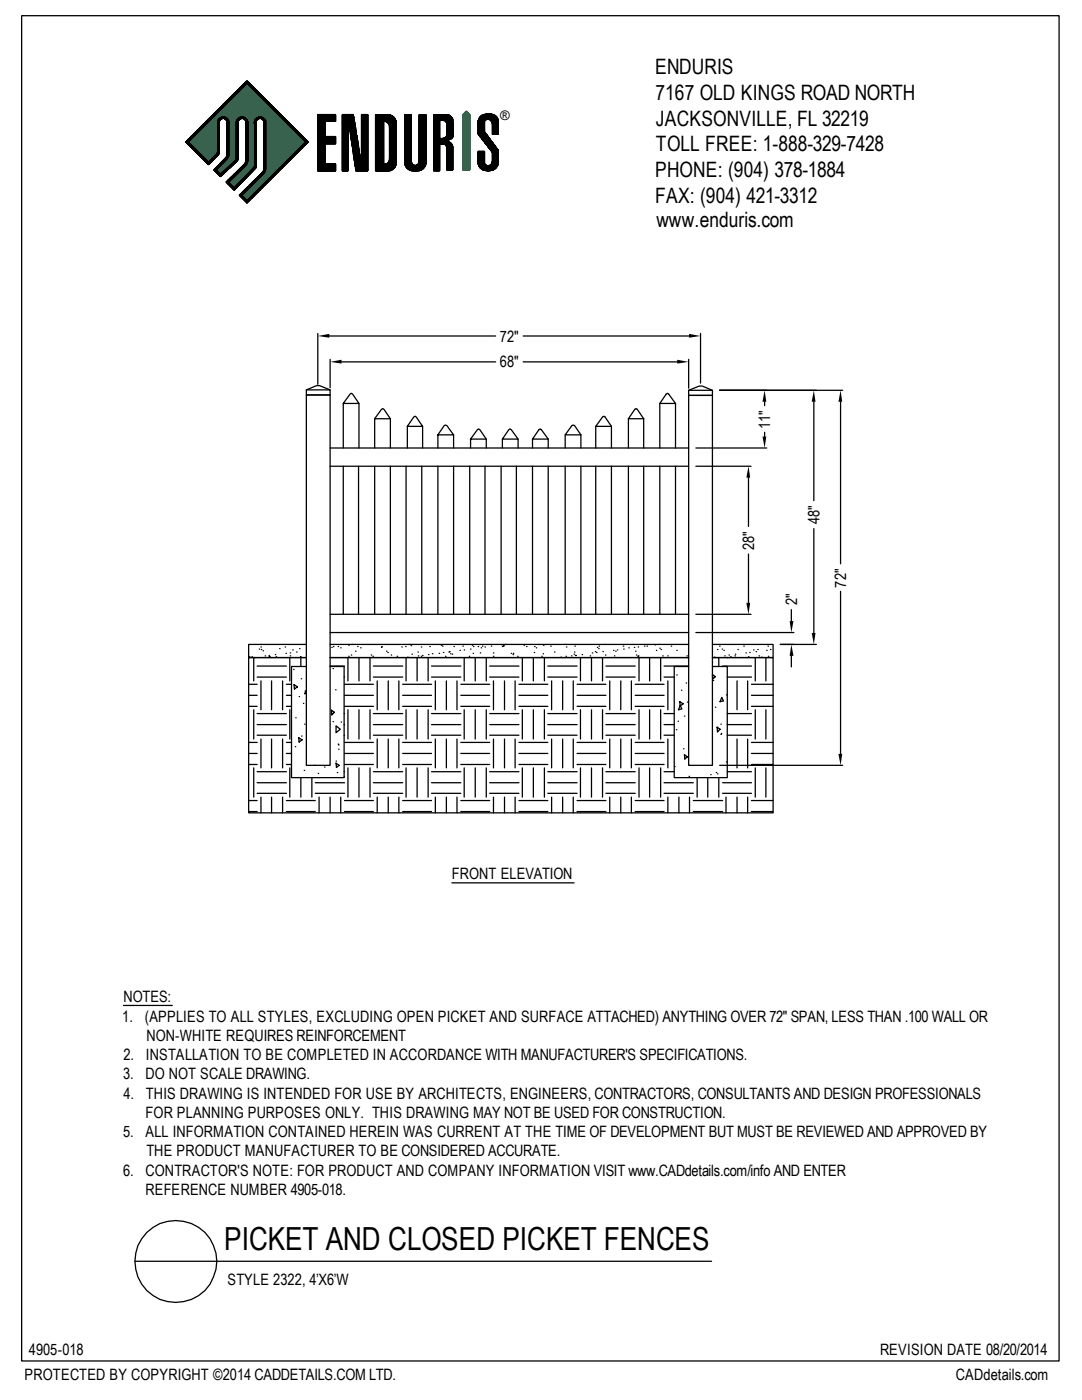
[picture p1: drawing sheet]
<svg xmlns="http://www.w3.org/2000/svg" width="216mm" height="279mm" viewBox="0 0 216 279" stroke-linecap="round" stroke-linejoin="round" font-family="sans-serif">
<defs><g id="words">
<text font-size="6.3" x="44.7" y="249.5">PICKET AND CLOSED PICKET FENCES</text>
<g font-size="4.2">
<text x="130.7" y="14.7">ENDURIS</text>
<text x="130.8" y="19.9">7167 OLD KINGS ROAD NORTH</text>
<text x="130.9" y="25.1">JACKSONVILLE, FL 32219</text>
<text x="130.7" y="35.3">PHONE: (904) 378-1884</text>
<text x="130.9" y="30.1">TOLL FREE: 1-888-329-7428</text>
<text x="130.7" y="40.5">FAX: (904) 421-3312</text>
<text x="131" y="45.3">www.enduris.com</text>
</g>
<g font-size="3.1">
<text x="99.7" y="68.2">72&quot;</text>
<text x="99.7" y="73.3">68&quot;</text>
<text x="153.7" y="85.6" transform="rotate(-90 153.7 85.6)">11&quot;</text>
<text x="163.5" y="104.6" transform="rotate(-90 163.5 104.6)">48&quot;</text>
<text x="150.5" y="109.7" transform="rotate(-90 150.5 109.7)">28&quot;</text>
<text x="168.8" y="117.3" transform="rotate(-90 168.8 117.3)">72&quot;</text>
<text x="159.1" y="120.7" transform="rotate(-90 159.1 120.7)">2&quot;</text>
<text x="90.2" y="175.5">FRONT ELEVATION</text>
<text x="24.4" y="203.9">1.</text>
<text x="24.6" y="200.1">NOTES:</text>
<text x="28.9" y="203.9">(APPLIES TO ALL STYLES, EXCLUDING OPEN PICKET AND SURFACE ATTACHED) ANYTHING OVER 72&quot; SPAN, LESS THAN .100 WALL OR</text>
<text x="29.2" y="207.7">NON-WHITE REQUIRES REINFORCEMENT</text>
<text x="24.6" y="215.4">3.</text>
<text x="24.6" y="211.6">2.</text>
<text x="29" y="215.4">DO NOT SCALE DRAWING.</text>
<text x="29.1" y="211.6">INSTALLATION TO BE COMPLETED IN ACCORDANCE WITH MANUFACTURER'S SPECIFICATIONS.</text>
<text x="24.6" y="219.3">4.</text>
<text x="29.1" y="219.3">THIS DRAWING IS INTENDED FOR USE BY ARCHITECTS, ENGINEERS, CONTRACTORS, CONSULTANTS AND DESIGN PROFESSIONALS</text>
<text x="24.6" y="226.9">5.</text>
<text x="29" y="223.1">FOR PLANNING PURPOSES ONLY. THIS DRAWING MAY NOT BE USED FOR CONSTRUCTION.</text>
<text x="29" y="226.9">ALL INFORMATION CONTAINED HEREIN WAS CURRENT AT THE TIME OF DEVELOPMENT BUT MUST BE REVIEWED AND APPROVED BY</text>
<text x="29.2" y="230.8">THE PRODUCT MANUFACTURER TO BE CONSIDERED ACCURATE.</text>
<text x="24.6" y="234.6">6.</text>
<text x="29" y="238.5">REFERENCE NUMBER 4905-018.</text>
<text x="29" y="234.6">CONTRACTOR'S NOTE: FOR PRODUCT AND COMPANY INFORMATION VISIT www.CADdetails.com/info AND ENTER</text>
<text x="45.4" y="256.5">STYLE 2322, 4’X6’W</text>
<text x="4.9" y="275.4">PROTECTED BY COPYRIGHT ©2014 CADDETAILS.COM LTD.</text>
<text x="5.8" y="270.3">4905-018</text>
<text x="175.6" y="270.3">REVISION DATE 08/20/2014</text>
<text x="190.8" y="275.4">CADdetails.com</text>
</g>
<text font-size="2.6" x="99.8" y="23.9">®</text>
</g></defs>
<g fill="none" stroke="#000" stroke-width=".25">
<path d="M4.3 3.1h207v268.5h-207zM45.4 20h.5M45.5 19.9h.5M45.6 19.8h.5M45.6 19.7h.5M45.7 19.6h.5M45.8 19.6h.5M45.9 19.5h.5M46 19.4h.5M46.1 19.3h.5M46.1 19.2h.6M46.2 19.1h.5"/>
<path d="M46.3 19h.5M46.4 19h.5M46.6 18.8h.5M46.6 18.9h.4M46.7 18.7h.5M46.7 18.6h.5M46.8 18.5h.5M46.9 18.5h.5M47 18.4h.5M47.1 18.3h.5M47.2 18.2h.5M47.2 18.1h.6"/>
<path d="M47.4 17.9h.5M47.4 18h.4M47.5 17.9h.5M47.6 17.8h.5M47.8 17.6h.5M47.8 17.7h.4M47.8 17.5h.5M47.9 17.4h.5M48 17.4h.5M48.2 17.2h.5M48.2 17.3h.4M48.3 17.1h.5"/>
<path d="M48.3 17h.6M48.5 16.8h.5M48.5 16.9h.4M48.6 16.8h.5M48.7 16.7h.5M48.9 16.5h.8M48.9 16.6h.9M48.9 16.4h.7M49 16.3h.5M49.2 16.3h.2M49.3 16.2h.1M49.3 16.2l-12.2 12.2"/>
<path d="M49.3 16.2l12.1 12.2-12.1 12.1-1.5-1.6 4.4-4.4M49.4 16.7h.5M49.4 16.8h.6M49.5 16.8h.5M49.6 16.9h.5M49.7 17h.5M49.8 17.1h.5M49.9 17.2h.5M50 17.3h.5M50 17.4h.5M50.1 17.4h.5M50.2 17.5h.5"/>
<path d="M50.3 17.6h.5M50.4 17.7h.5M50.5 17.8h.5M50.5 17.9h.6M50.6 17.9h.5M50.7 18h.5M50.8 18.1h.5M50.9 18.2h.5M51 18.3h.5M51.1 18.4h.5M51.1 18.5h.5M51.2 18.5h.5"/>
<path d="M51.3 18.6h.5M51.4 18.7h.5M51.5 18.8h.5M51.6 18.9h.5M51.6 19h.6M51.7 19h.5M51.8 19.1h.5M51.9 19.2h.5M52 19.3h.5M52.1 19.4h.5M52.2 19.5h.5M52.2 19.6h.5"/>
<path d="M52.3 19.6h.5M52.4 19.7h.5M52.5 19.8h.5M52.6 19.9h.5M52.7 20h.5M37.1 28.3h.5M37.1 28.4h.5M37.2 28.2h.5M37.2 28.4h.5M37.3 28.1h.5M37.3 28.5h.5M37.3 28h.5"/>
<path d="M37.3 28.6h.5M37.4 27.9h.5M37.4 28.7h.5M37.5 27.9h.5M37.5 28.8h.5M37.6 27.8h.5M37.6 28.9h.5M37.7 27.7h.5M37.7 29h.5M37.8 27.6h.5M37.8 29h.5M37.8 27.5h.6"/>
<path d="M37.8 29.1h.6M37.9 27.4h.5M37.9 29.2h.5M38 27.3h.5M38 29.3h.5M38.1 27.3h.5M38.1 29.4h.5M38.2 27.2h.5M38.2 29.5h.5M38.3 27.1h.5M38.3 29.5h.5M38.4 27h.5"/>
<path d="M38.4 29.6h.5M38.4 26.9h.5M38.4 29.7h.5M38.5 26.8h.5M38.5 29.8h.5M38.6 26.8h.5M38.6 29.9h.5M38.7 26.7h.5M38.7 30h.5M38.8 26.6h.5M38.8 30.1h.5M38.9 26.5h.5"/>
<path d="M38.9 30.1h.5M38.9 26.4h.6M38.9 30.2h.6M39 26.3h.5M39 30.3h.5M39.1 26.2h.5M39.1 30.4h.5M39.2 26.2h.5M39.2 30.5h.5M39.3 26.1h.5M39.3 30.6h.5M39.4 26h.5"/>
<path d="M39.4 30.6h.5M39.5 25.9h.5M39.5 30.7h.5M39.5 25.8h.5M39.5 30.8h.5M39.6 25.7h.5M39.6 30.9h.5M39.7 25.7h.5M39.7 31h.5M39.8 25.6h.5M39.8 31.1h.5M39.9 25.5h.5"/>
<path d="M39.9 31.2h.5M40 25.4h.5M40 31.2h.5M40 25.3h.6M40 31.3h.6M40.1 25.2h.5M40.1 31.4h.5M40.2 25.1h.5M40.2 31.5h.5M40.3 25.1h.5M40.3 31.6h.5M40.4 25h.5"/>
<path d="M40.4 31.7h.5M40.5 24.9h.5M40.5 31.7h.5M40.6 24.8h.5M40.6 31.8h.5M40.6 24.7h.5M40.6 31.9h.5M40.7 24.6h.5M40.7 32h.5M40.8 24.6h.5M40.8 32.1h.5M40.9 24.5h.5"/>
<path d="M40.9 32.2h.5M41 24.4h.5M41 32.3h.5M41.1 24.3h.5M41.1 32.3h.5M41.1 24.2h.6M41.1 32.4h1M41.2 24.1h.5M41.2 32.5h.8M41.3 24h.5M41.3 32.6h.6M41.4 24h.5"/>
<path d="M41.4 32.7h.4M41.5 23.9h.5M41.5 32.8h.2M41.6 23.8h.5M41.7 23.7h.5M41.7 32.3h.5M41.7 23.6h.5M41.8 23.5h.5M41.8 32.2h.5M41.9 23.5h.5M41.9 32.1h.5M42 23.4h.5"/>
<path d="M42 32h.5M42.1 23.3h.5M42.1 31.9h.5M42.2 23.2h.5M42.2 31.8h.5M42.2 23.1h.6M42.2 31.7h.6M42.3 23h.5M42.3 31.7h.5M42.4 22.9h.5M42.4 31.6h.5M42.5 31.5h.5"/>
<path d="M42.6 22.8h.5M42.6 22.9h.4M42.6 31.4h.5M42.7 22.7h.5M42.7 31.3h.5M42.8 22.6h.5M42.8 31.2h.5M42.8 33.8h.5M42.8 33.9h.4M42.8 34h.4M42.8 34h.5M42.8 22.5h.5"/>
<path d="M42.8 33.7h.5M42.8 34.1h.5M42.9 22.4h.5M42.9 31.1h.5M42.9 33.6h.5M42.9 34.2h.5M43 22.4h.5M43 31h.5M43 31l-1.4 1.4-4.2-4 11.9-11.9 11.7 11.9-11.7 11.6-1.1-1.1M43.1 22.3h.5M43.1 30.9h.5M43.1 33.4h.5"/>
<path d="M43.1 33.5h.4M43.1 34.3h.4M43.1 34.4h.5M43.2 22.2h.5M43.2 30.8h.4M43.2 33.4h.5M43.2 34.5h.5M43.3 22.1h.5M43.3 30.6h.4M43.3 30.7h.4M43.3 33.3h.5M43.3 34.5h.5"/>
<path d="M43.3 22h.6M43.3 30.5h.5M43.3 33.2h.6M43.4 30.2l-.1 .4-.3 .4M43.4 24.6a1.08 1.08 0 0 1 1.1-1.3 1.08 1.08 0 0 1 1.1 1.3l-.1 6.6-.3 .5-2.1 2.3 .8 .8 3.1-2.7 .2-.5M43.4 21.9h.5M43.4 24.1h.5M43.4 24.2h.4M43.4 24.3h.4M43.4 24.4h.4M43.4 24.5h.4M43.4 24.6h.4"/>
<path d="M43.4 24.7h.4M43.4 24.8h.4M43.4 24.9h.4M43.4 25h.4M43.4 25.1h.4M43.4 25.2h.4M43.4 25.3h.4M43.4 25.4h.4M43.4 25.5h.4M43.4 25.6h.4M43.4 25.7h.4M43.4 25.8h.4"/>
<path d="M43.4 25.9h.4M43.4 26h.4M43.4 26.1h.4M43.4 26.2h.4M43.4 26.3h.4M43.4 26.4h.4M43.4 26.5h.4M43.4 26.6h.4M43.4 26.7h.4M43.4 26.8h.4M43.4 26.9h.4M43.4 27h.4"/>
<path d="M43.4 27.1h.4M43.4 27.2h.4M43.4 27.3h.4M43.4 27.4h.4M43.4 27.5h.4M43.4 27.6h.4M43.4 27.7h.4M43.4 27.8h.4M43.4 27.9h.4M43.4 28h.4M43.4 28.1h.4M43.4 28.2h.4"/>
<path d="M43.4 28.3h.4M43.4 28.4h.4M43.4 28.5h.4M43.4 28.6h.4M43.4 28.7h.4M43.4 28.8h.4M43.4 28.9h.4M43.4 29h.4M43.4 29.1h.4M43.4 29.2h.4M43.4 29.3h.4M43.4 29.4h.4"/>
<path d="M43.4 29.5h.4M43.4 29.6h.4M43.4 29.7h.4M43.4 29.8h.4M43.4 29.9h.4M43.4 30h.4M43.4 30.1h.4M43.4 30.2h.4M43.4 30.3h.4M43.4 30.4h.4M43.4 33.1h.5M43.4 34.6h.5"/>
<path d="M43.4 34.7h.5M43.4 24.6v5.6M43.5 21.8h.5M43.5 24h.4M43.5 33h.5M43.5 34.8h1M43.6 21.8h.5M43.6 23.8h.5M43.6 23.9h.4M43.6 32.9h.5M43.6 34.9h.8M43.7 21.7h.5"/>
<path d="M43.7 23.7h.6M43.7 32.9h.5M43.8 21.6h.5M43.8 23.6h1.5M43.8 32.8h.5M43.8 35h.5M43.8 35.1h.4M43.9 21.5h.5M43.9 23.5h1.3M43.9 32.7h.5M43.9 35.1h.2M43.9 32.6h.5"/>
<path d="M43.9 35.2h.1M44 21.3h.5M44 21.4h.4M44 23.5h1M44 32.5h.5M44 34.7h.6M44.1 21.3h.5M44.1 32.4h.5M44.2 21.2h.5M44.2 23.4h.7M44.2 32.3h.5M44.2 34.6h.5"/>
<path d="M44.3 21.1h.5M44.3 32.3h.5M44.3 34.5h.5M44.4 21h.5M44.4 32.2h.5M44.4 34.5h.5M44.4 20.9h.6M44.4 32.1h.6M44.4 34.4h.6M44.5 20.8h.5M44.5 32h.5M44.5 34.3h.5"/>
<path d="M44.6 20.7h.5M44.6 31.9h.4M44.6 34.2h.5M44.7 20.7h.5M44.7 31.8h.5M44.7 34.1h.5M44.8 20.6h.5M44.8 23.7h.6M44.8 31.7h.5M44.8 34h.5M44.9 20.5h.5M44.9 31.7h.4"/>
<path d="M44.9 34h.5M45 20.4h.5M45 23.8h.5M45 31.6h.4M45 33.9h.5M45 20.3h.6M45 23.9h.6M45 31.5h.5M45 31.5l-2.3 2.5 1.2 1.2M45.1 20.2h.5M45.1 24h.5M45.1 31.3h.5"/>
<path d="M45.1 31.4h.4M45.1 33.8h.5M45.1 36.3h.5M45.2 20.2h.5M45.2 24h.4M45.2 31.2h.4M45.2 33.7h.4M45.2 36.2h.5M45.2 36.4h.4M45.3 24.2l-.6-.6-.5 .1-.5 .6v5.9l-.3 .8-1.8 1.9-4.5-4.5M45.3 30.6v.5l-.3 .4M45.3 20.1h.5"/>
<path d="M45.3 24.1h.3M45.3 24.2h.3M45.3 24.3h.3M45.3 24.4h.3M45.3 24.5h.4M45.3 24.6h.3M45.3 24.7h.3M45.3 24.8h.3M45.3 24.9h.3M45.3 25h.3M45.3 25.1h.3M45.3 25.2h.3"/>
<path d="M45.3 25.3h.3M45.3 25.4h.3M45.3 25.5h.3M45.3 25.6h.3M45.3 25.7h.3M45.3 25.8h.3M45.3 25.9h.3M45.3 26h.3M45.3 26.1h.3M45.3 26.2h.3M45.3 26.3h.3M45.3 26.4h.3"/>
<path d="M45.3 26.5h.3M45.3 26.6h.3M45.3 26.7h.3M45.3 26.8h.3M45.3 26.9h.3M45.3 27h.3M45.3 27.1h.3M45.3 27.2h.3M45.3 27.3h.3M45.3 27.4h.3M45.3 27.5h.3M45.3 27.6h.3"/>
<path d="M45.3 27.7h.3M45.3 27.8h.3M45.3 27.9h.3M45.3 28h.3M45.3 28.1h.3M45.3 28.2h.3M45.3 28.3h.3M45.3 28.4h.3M45.3 28.5h.3M45.3 28.6h.3M45.3 28.7h.3M45.3 28.8h.3"/>
<path d="M45.3 28.9h.3M45.3 29h.3M45.3 29.1h.3M45.3 29.2h.3M45.3 29.3h.3M45.3 29.4h.3M45.3 29.5h.3M45.3 29.6h.3M45.3 29.7h.3M45.3 29.8h.3M45.3 29.9h.3M45.3 30h.3"/>
<path d="M45.3 30.1h.3M45.3 30.2h.3M45.3 30.3h.3M45.3 30.4h.3M45.3 30.5h.3M45.3 30.6h.3M45.3 30.7h.3M45.3 30.8h.3M45.3 30.9h.3M45.3 31h.3M45.3 31.1h.3M45.3 33.6h.5"/>
<path d="M45.3 36.2h.5M45.3 36.5h.4M45.3 24.2v6.4M45.4 33.5h.5M45.4 36.1h.5M45.4 36.6h.5M45.5 33.4h.5M45.5 36h.5M45.5 36.7h.4M45.5 36.7h.5M45.6 33.4h.5M45.6 35.9h.5"/>
<path d="M45.6 33.3h.5M45.6 35.8h.5M45.6 36.8h.5M45.7 33.2h.5M45.7 35.7h.5M45.7 36.9h.5M45.8 33.1h.5M45.8 35.6h.5M45.8 37h.4M45.8 37.1h.5M45.9 33h.5M45.9 35.6h.5"/>
<path d="M46 32.9h.5M46 35.5h.5M46 37.2h.4M46.1 32.9h.5M46.1 37.3h.5M46.1 32.8h.6M46.1 35.3h.6M46.1 35.4h.5M46.1 37.4h.6M46.2 32.7h.5M46.2 35.2h.6M46.3 32.6h.5"/>
<path d="M46.3 37.5h.9M46.4 35.1h.4M46.4 37.6h.7M46.5 32.5h.5M46.5 35.1h.4M46.5 37.7h.5M46.5 37.8h.5M46.6 32.4h.4M46.6 35h.4M46.7 32.3h.5M46.7 34.9h.5M46.7 37.8h.1"/>
<path d="M46.7 37.9h.1M46.7 34.7h.6M46.7 34.8h.5M46.8 32.2h.5M46.8 37.4h.5M46.9 32.1h.4M46.9 34.6h.4M46.9 37.3h.5M46.9 37.3h.4M47 32h.4M47 34.5h.5M47.1 31.8h.4"/>
<path d="M47.1 31.9h.3M47.1 34.5h.5M47.1 37.1h.5M47.1 37.2h.4M47.2 24.7h.1M47.2 24.2h.4M47.2 24.3h.3M47.2 24.4h.3M47.2 24.5h.3M47.2 24.6h.3M47.2 24.8h.3M47.2 24.9h.3"/>
<path d="M47.2 25h.3M47.2 25.1h.3M47.2 25.2h.3M47.2 25.3h.3M47.2 25.4h.3M47.2 25.5h.3M47.2 25.6h.3M47.2 25.7h.3M47.2 25.8h.3M47.2 25.9h.3M47.2 26h.3M47.2 26.1h.3"/>
<path d="M47.2 26.2h.3M47.2 26.3h.3M47.2 26.4h.3M47.2 26.5h.3M47.2 26.6h.3M47.2 26.7h.3M47.2 26.8h.3M47.2 26.9h.3M47.2 27h.3M47.2 27.1h.3M47.2 27.2h.3M47.2 27.3h.3"/>
<path d="M47.2 27.4h.3M47.2 27.5h.3M47.2 27.6h.3M47.2 27.7h.3M47.2 27.8h.3M47.2 27.9h.3M47.2 28h.3M47.2 28.1h.3M47.2 28.2h.3M47.2 28.3h.3M47.2 28.4h.3M47.2 28.5h.3"/>
<path d="M47.2 28.6h.3M47.2 28.7h.3M47.2 28.8h.3M47.2 28.9h.3M47.2 29h.3M47.2 29.1h.3M47.2 29.2h.3M47.2 29.3h.3M47.2 29.4h.3M47.2 29.5h.3M47.2 29.6h.3M47.2 29.7h.3"/>
<path d="M47.2 29.8h.3M47.2 29.9h.3M47.2 30h.3M47.2 30.1h.3M47.2 30.2h.3M47.2 30.3h.3M47.2 30.4h.3M47.2 30.5h.3M47.2 30.6h.3M47.2 30.7h.3M47.2 30.8h.3M47.2 30.9h.3"/>
<path d="M47.2 31h.3M47.2 31.1h.3M47.2 31.2h.3M47.2 31.3h.3M47.2 31.4h.3M47.2 31.5h.3M47.2 31.6h.3M47.2 31.7h.3M47.2 34.4h.5M47.2 37h.5M47.2 24h.5M47.2 24.1h.4"/>
<path d="M47.2 34.3h.5M47.2 36.9h.6M47.3 23.9h.5M47.3 24h.4M47.3 34.2h.5M47.4 23.8h.5M47.4 34.1h.5M47.4 36.7h.5M47.4 36.8h.4M47.5 24.7h-.3a1.12 1.12 0 0 1 1-1.4 1.12 1.12 0 0 1 1.2 1.3l-.1 7.9-.4 .5-3.3 3.3 1.1 1.2 3.9-4.1M47.5 23.7h.6M47.5 24.6h-.3v7"/>
<path d="M47.5 34h.5M47.5 36.7h.5M47.6 23.6h1.5M47.6 34h.5M47.6 36.6h.5M47.7 23.5h1.2M47.7 33.9h.5M47.7 36.5h.5M47.8 33.8h.5M47.8 36.4h.5M47.8 23.5h1.1M47.8 33.7h.5"/>
<path d="M47.8 36.3h.5M47.8 38.9h.5M47.8 39h.5M47.9 33.6h.5M47.9 36.2h.5M47.9 38.8h.5M47.9 39.1h.4M48 23.4h.6M48 33.5h.5M48 36.2h.5M48 38.7h.5M48 39.2h.5"/>
<path d="M48.1 33.4h.5M48.1 36.1h.5M48.1 39.3h.5M48.2 33.4h.5M48.2 36h.5M48.2 38.5h.5M48.2 38.6h.4M48.2 39.4h.4M48.3 33.3h.5M48.3 35.9h.5M48.3 38.4h.5M48.3 39.5h.5"/>
<path d="M48.3 33.2h.6M48.3 35.8h.6M48.3 38.4h.6M48.3 39.5h.6M48.4 33.1h.5M48.4 35.7h.5M48.4 39.6h.5M48.5 23.7h.7M48.5 33h.5M48.5 35.6h.5M48.5 38.2h.5M48.5 38.3h.4"/>
<path d="M48.5 39.7h.4M48.6 32.9h.5M48.6 35.6h.5M48.6 38.1h.5M48.6 39.8h.5M48.7 32.9h.5M48.7 35.5h.5M48.7 38h.5M48.7 39.9h.5M48.8 23.8h.5M48.8 32.8h.4M48.8 35.4h.5"/>
<path d="M48.8 40h.5M48.8 32.8l-3.7 3.5M48.9 23.9h.4M48.9 32.7h.4M48.9 35.3h.5M48.9 37.9h.4M48.9 24h.5M48.9 32.5h.5M48.9 32.6h.4M48.9 35.2h.5M48.9 37.8h.5M49 24h.4"/>
<path d="M49 24.1h.4M49 32.3h.4M49 32.4h.4M49 35.1h.4M49.1 24.3l-.2-.4a.9 .9 0 0 0-1.5 .4l-.1 7.6-.1 .4-3.3 2.9M49.1 24.2h.3M49.1 24.3h.3M49.1 24.4h.3M49.1 24.5h.3M49.1 24.6h.3M49.1 24.7h.3M49.1 24.8h.3"/>
<path d="M49.1 24.9h.3M49.1 25h.3M49.1 25.1h.3M49.1 25.2h.3M49.1 25.3h.3M49.1 25.4h.3M49.1 25.5h.3M49.1 25.6h.3M49.1 25.7h.3M49.1 25.8h.3M49.1 25.9h.3M49.1 26h.3"/>
<path d="M49.1 26.1h.3M49.1 26.2h.3M49.1 26.3h.3M49.1 26.4h.3M49.1 26.5h.3M49.1 26.6h.3M49.1 26.7h.3M49.1 26.8h.3M49.1 26.9h.3M49.1 27h.3M49.1 27.1h.3M49.1 27.2h.3"/>
<path d="M49.1 27.3h.3M49.1 27.4h.3M49.1 27.5h.3M49.1 27.6h.3M49.1 27.7h.3M49.1 27.8h.3M49.1 27.9h.3M49.1 28h.3M49.1 28.1h.3M49.1 28.2h.3M49.1 28.3h.3M49.1 28.4h.3"/>
<path d="M49.1 28.5h.3M49.1 28.6h.3M49.1 28.7h.3M49.1 28.8h.3M49.1 28.9h.3M49.1 29h.3M49.1 29.1h.3M49.1 29.2h.3M49.1 29.3h.3M49.1 29.4h.3M49.1 29.5h.3M49.1 29.6h.3"/>
<path d="M49.1 29.7h.3M49.1 29.8h.3M49.1 29.9h.3M49.1 30h.3M49.1 30.1h.3M49.1 30.2h.3M49.1 30.3h.3M49.1 30.4h.3M49.1 30.5h.3M49.1 30.6h.3M49.1 30.7h.3M49.1 30.8h.3"/>
<path d="M49.1 30.9h.3M49.1 31h.3M49.1 31.1h.3M49.1 31.2h.3M49.1 31.3h.3M49.1 31.4h.3M49.1 31.5h.3M49.1 31.6h.3M49.1 31.7h.3M49.1 31.8h.3M49.1 31.9h.3M49.1 32h.3"/>
<path d="M49.1 32.1h.3M49.1 32.2h.3M49.1 32.3h.3M49.1 35.1h.5M49.1 37.7h.4M49.1 24.3v7.8M49.1 32.1l-.3 .7M49.2 35h.4M49.2 37.6h.4M49.3 34.9h.4M49.3 37.4h.6M49.3 37.5h.4"/>
<path d="M49.4 34.8h.4M49.4 37.3h.5M49.4 40h.5M49.4 34.7h.6M49.4 37.3h.6M49.4 39.9h.6M49.5 34.5h.5M49.5 34.6h.5M49.5 39.8h.5M49.6 37.1h.6M49.6 37.2h.4M49.6 39.7h.4"/>
<path d="M49.7 34.5h.4M49.7 37h.5M49.7 39.6h.5M49.8 34.3h.5M49.8 34.4h.4M49.8 36.9h.5M49.8 39.5h.5M49.9 34.2h.5M49.9 39.5h.5M50 36.7h.5M50 36.8h.4M50 39.4h.5"/>
<path d="M50 34h.5M50 34.1h.5M50 39.3h.5M50.1 34h.5M50.1 36.6h.5M50.1 39.2h.5M50.2 33.9h.5M50.2 39.1h.5M50.3 33.8h.5M50.3 36.5h.4M50.3 39h.5M50.4 33.7h.5"/>
<path d="M50.4 36.3h.6M50.4 36.4h.4M50.4 38.9h.5M50.5 33.6h.5M50.5 38.9h.5M50.5 33.5h.6M50.5 36.2h.6M50.5 36.2h.5M50.5 38.8h.6M50.6 33.4h.5M50.6 38.7h.5M50.7 24.4h.4"/>
<path d="M50.7 24.5h.4M50.7 24.6h.4M50.7 33.3h.4M50.7 33.4h.4M50.7 36.1h.4M50.7 38.6h.5M50.8 24.7v-.5a1.09 1.09 0 0 1 1.3-.7 1.09 1.09 0 0 1 .8 1.2M50.8 24h.4M50.8 24.1h.3M50.8 24.2h.3M50.8 24.3h.3M50.8 24.7h.3"/>
<path d="M50.8 24.8h.3M50.8 24.9h.3M50.8 25h.3M50.8 25.1h.3M50.8 25.2h.3M50.8 25.3h.3M50.8 25.4h.3M50.8 25.5h.3M50.8 25.6h.3M50.8 25.7h.3M50.8 25.8h.3M50.8 25.9h.3"/>
<path d="M50.8 26h.3M50.8 26.1h.3M50.8 26.2h.3M50.8 26.3h.3M50.8 26.4h.3M50.8 26.5h.3M50.8 26.6h.3M50.8 26.7h.3M50.8 26.8h.3M50.8 26.9h.3M50.8 27h.3M50.8 27.1h.3"/>
<path d="M50.8 27.2h.3M50.8 27.3h.3M50.8 27.4h.3M50.8 27.5h.3M50.8 27.6h.3M50.8 27.7h.3M50.8 27.8h.3M50.8 27.9h.3M50.8 28h.3M50.8 28.1h.3M50.8 28.2h.3M50.8 28.3h.3"/>
<path d="M50.8 28.4h.3M50.8 28.5h.3M50.8 28.6h.3M50.8 28.7h.3M50.8 28.8h.3M50.8 28.9h.3M50.8 29h.3M50.8 29.1h.3M50.8 29.2h.3M50.8 29.3h.3M50.8 29.4h.3M50.8 29.5h.3"/>
<path d="M50.8 29.6h.3M50.8 29.7h.3M50.8 29.8h.3M50.8 29.9h.3M50.8 30h.3M50.8 30.1h.3M50.8 30.2h.3M50.8 30.3h.3M50.8 30.4h.3M50.8 30.5h.3M50.8 30.6h.3M50.8 30.7h.3"/>
<path d="M50.8 30.8h.3M50.8 30.9h.3M50.8 31h.3M50.8 31.1h.3M50.8 31.2h.3M50.8 31.3h.3M50.8 31.4h.3M50.8 31.5h.3M50.8 31.6h.3M50.8 31.7h.3M50.8 31.8h.3M50.8 31.9h.3"/>
<path d="M50.8 32h.3M50.8 32.1h.3M50.8 32.2h.3M50.8 32.3h.3M50.8 32.4h.3M50.8 32.5h.3M50.8 32.6h.3M50.8 32.7h.3M50.8 32.8h.3M50.8 32.9h.3M50.8 33h.3M50.8 33.1h.3"/>
<path d="M50.8 33.2h.3M50.8 36h.5M50.8 38.5h.5M50.8 24.7v8.5M50.8 33.2l-.2 .2M50.9 23.9h.5M50.9 24h.4M50.9 35.8h.5M50.9 35.9h.4M50.9 38.4h.5M51 23.8h.5M51 38.4h.5"/>
<path d="M51.1 23.7h.5M51.1 35.7h.4M51.1 38.3h.5M51.1 23.6h1.6M51.1 35.6h.5M51.1 38.2h.5M51.2 23.5h1.4M51.2 35.5h.5M51.2 35.6h.4M51.2 38.1h.5M51.3 38h.5M51.4 23.5h1"/>
<path d="M51.4 35.4h.4M51.4 37.9h.5M51.5 35.3h.4M51.5 37.8h.5M51.6 23.4h.6M51.6 35.2h.5M51.6 37.8h.5M51.6 35.1h.5M51.6 37.7h.6M51.7 35.1h.5M51.7 37.6h.5M51.8 35h.4"/>
<path d="M51.8 37.5h.5M51.9 34.9h.5M51.9 37.4h.5M52 34.7h.5M52 34.8h.4M52 37.3h.5M52.1 37.3h.5M52.2 23.7h.5M52.2 34.6h.4M52.2 37.2h.5M52.2 34.5h.5M52.2 37.1h.5"/>
<path d="M52.3 23.8h.5M52.3 34.4h.5M52.3 34.5h.4M52.3 37h.5M52.4 23.9h.5M52.4 36.9h.5M52.5 24h.4M52.5 34.2h.4M52.5 34.3h.3M52.5 36.8h.5M52.6 24h.4M52.6 34h.3"/>
<path d="M52.6 34.1h.3M52.6 36.7h.5M52.7 24.3l-.2-.4a.9 .9 0 0 0-1.4 .4v9l-.3 .4-4.1 4.2-1.6-1.6M52.7 33.6l-.1 .5-.4 .4M52.7 24.1h.3M52.7 24.2h.3M52.7 24.3h.3M52.7 24.4h.3M52.7 24.5h.3M52.7 24.6h.3M52.7 24.7h.3M52.7 24.8h.3"/>
<path d="M52.7 24.9h.3M52.7 25h.3M52.7 25.1h.3M52.7 25.2h.3M52.7 25.3h.3M52.7 25.4h.3M52.7 25.5h.3M52.7 25.6h.3M52.7 25.7h.3M52.7 25.8h.3M52.7 25.9h.3M52.7 26h.3"/>
<path d="M52.7 26.1h.3M52.7 26.2h.3M52.7 26.3h.3M52.7 26.4h.3M52.7 26.5h.3M52.7 26.6h.3M52.7 26.7h.3M52.7 26.8h.3M52.7 26.9h.3M52.7 27h.3M52.7 27.1h.3M52.7 27.2h.3"/>
<path d="M52.7 27.3h.3M52.7 27.4h.3M52.7 27.5h.3M52.7 27.6h.3M52.7 27.7h.3M52.7 27.8h.3M52.7 27.9h.3M52.7 28h.3M52.7 28.1h.3M52.7 28.2h.3M52.7 28.3h.3M52.7 28.4h.3"/>
<path d="M52.7 28.5h.3M52.7 28.6h.3M52.7 28.7h.3M52.7 28.8h.3M52.7 28.9h.3M52.7 29h.3M52.7 29.1h.3M52.7 29.2h.3M52.7 29.3h.3M52.7 29.4h.3M52.7 29.5h.3M52.7 29.6h.3"/>
<path d="M52.7 29.7h.3M52.7 29.8h.3M52.7 29.9h.3M52.7 30h.3M52.7 30.1h.3M52.7 30.2h.3M52.7 30.3h.3M52.7 30.4h.3M52.7 30.5h.3M52.7 30.6h.3M52.7 30.7h.3M52.7 30.8h.3"/>
<path d="M52.7 30.9h.3M52.7 31h.3M52.7 31.1h.3M52.7 31.2h.3M52.7 31.3h.3M52.7 31.4h.3M52.7 31.5h.3M52.7 31.6h.3M52.7 31.7h.3M52.7 31.8h.3M52.7 31.9h.3M52.7 32h.3"/>
<path d="M52.7 32.1h.3M52.7 32.2h.3M52.7 32.3h.3M52.7 32.4h.3M52.7 32.5h.3M52.7 32.6h.3M52.7 32.7h.3M52.7 32.8h.3M52.7 32.9h.3M52.7 33h.3M52.7 33.1h.3M52.7 33.2h.3"/>
<path d="M52.7 33.3h.3M52.7 33.4h.3M52.7 33.5h.3M52.7 33.6h.3M52.7 33.7h.3M52.7 33.8h.3M52.7 33.9h.3M52.7 34h.2M52.7 36.7h.5M52.7 24.3v9.3M52.7 20.1h.6M52.7 36.6h.6"/>
<path d="M52.8 20.2h.5M52.8 36.5h.5M52.9 24.6v9l-.2 .6-.3 .5-4.2 4.3M52.9 20.2h.5M52.9 36.4h.5M53 20.3h.5M53 36.3h.5M53.1 20.4h.5M53.1 36.2h.5M53.2 20.5h.5M53.2 36.2h.5M53.3 20.6h.5"/>
<path d="M53.3 36.1h.5M53.3 20.7h.5M53.3 36h.5M53.4 20.7h.5M53.4 35.9h.5M53.5 20.8h.5M53.5 35.8h.5M53.6 20.9h.5M53.6 35.7h.5M53.7 21h.5M53.7 35.6h.5M53.8 21.1h.5"/>
<path d="M53.8 35.6h.5M53.8 21.2h.6M53.8 35.5h.6M53.9 21.3h.5M53.9 35.4h.5M54 21.3h.5M54 35.3h.5M54.1 21.4h.5M54.1 35.2h.5M54.2 21.5h.5M54.2 35.1h.5M54.3 21.6h.5"/>
<path d="M54.3 35.1h.5M54.4 21.7h.5M54.4 35h.5M54.4 21.8h.5M54.4 34.9h.5M54.5 21.8h.5M54.5 34.8h.5M54.6 21.9h.5M54.6 34.7h.5M54.7 22h.5M54.7 34.6h.5M54.8 22.1h.5"/>
<path d="M54.8 34.5h.5M54.9 22.2h.5M54.9 34.5h.5M54.9 22.3h.6M54.9 34.4h.6M55 22.4h.5M55 34.3h.5M55.1 22.4h.5M55.1 34.2h.5M55.2 22.5h.5M55.2 34.1h.5M55.3 22.6h.5"/>
<path d="M55.3 34h.5M55.4 22.7h.5M55.4 34h.5M55.5 22.8h.5M55.5 33.9h.5M55.5 22.9h.5M55.5 33.8h.5M55.6 22.9h.5M55.6 33.7h.5M55.7 23h.5M55.7 33.6h.5M55.8 23.1h.5"/>
<path d="M55.8 33.5h.5M55.9 23.2h.5M55.9 33.4h.5M56 23.3h.5M56 33.4h.5M56 23.4h.6M56 33.3h.6M56.1 23.5h.5M56.1 33.2h.5M56.2 23.5h.5M56.2 33.1h.5M56.3 23.6h.5"/>
<path d="M56.3 33h.5M56.4 23.7h.5M56.4 32.9h.5M56.5 23.8h.5M56.5 32.9h.5M56.6 23.9h.5M56.6 32.8h.5M56.6 24h.5M56.6 32.7h.5M56.7 24h.5M56.7 32.6h.5M56.8 24.1h.5"/>
<path d="M56.8 32.5h.5M56.9 24.2h.5M56.9 32.4h.5M57 24.3h.5M57 32.3h.5M57.1 24.4h.5M57.1 32.3h.5M57.1 24.5h.6M57.1 32.2h.6M57.2 24.6h.5M57.2 32.1h.5M57.3 24.6h.5"/>
<path d="M57.3 32h.5M57.4 24.7h.5M57.4 31.9h.5M57.5 24.8h.5M57.5 31.8h.5M57.6 24.9h.5M57.6 31.7h.5M57.7 25h.5M57.7 31.7h.5M57.7 25.1h.6M57.7 31.6h.6M57.8 25.1h.5"/>
<path d="M57.8 31.5h.5M57.9 25.2h.5M57.9 31.4h.5M58 25.3h.5M58 31.3h.5M58.1 25.4h.5M58.1 31.2h.5M58.2 25.5h.5M58.2 31.2h.5M58.3 25.6h.5M58.3 31.1h.5M58.3 25.7h.5"/>
<path d="M58.3 31h.5M58.4 25.7h.5M58.4 30.9h.5M58.5 25.8h.5M58.5 30.8h.5M58.6 25.9h.5M58.6 30.7h.5M58.7 26h.5M58.7 30.6h.5M58.8 26.1h.5M58.8 30.6h.5M58.8 26.2h.6"/>
<path d="M58.8 30.5h.6M58.9 26.2h.5M58.9 30.4h.5M59 26.3h.5M59 30.3h.5M59.1 26.4h.5M59.1 30.2h.5M59.2 26.5h.5M59.2 30.1h.5M59.3 26.6h.5M59.3 30.1h.5M59.4 26.7h.5"/>
<path d="M59.4 30h.5M59.4 26.8h.5M59.4 29.9h.5M59.5 26.8h.5M59.5 29.8h.5M59.6 26.9h.5M59.6 29.7h.5M59.7 27h.5M59.7 29.6h.5M59.8 27.1h.5M59.8 29.5h.5M59.9 27.2h.5"/>
<path d="M59.9 29.5h.5M59.9 27.3h.6M59.9 29.4h.6M60 27.3h.5M60 29.3h.5M60.1 27.4h.5M60.1 29.2h.5M60.2 27.5h.5M60.2 29.1h.5M60.3 27.6h.5M60.3 29h.5M60.4 27.7h.5"/>
<path d="M60.4 29h.5M60.5 27.8h.5M60.5 28.9h.5M60.5 27.9h.5M60.5 28.8h.5M60.6 27.9h.5M60.6 28.7h.5M60.7 28h.5M60.7 28.6h.5M60.8 28.1h.5M60.8 28.5h.5M60.9 28.2h.5"/>
<path d="M60.9 28.4h.5M61 28.3h.5M61 28.4h.5M63.4 22.9h3.5v1.3h-2.1v3.1h2.1v1.4h-2.1v4h2.1v1.4h-3.5zM63.4 22.9h3.6M63.4 23h3.6M63.4 23.1h3.6M63.4 23.2h3.6M63.4 23.3h3.6M63.4 23.4h3.6M63.4 23.5h3.6M63.4 23.6h3.6"/>
<path d="M63.4 23.7h3.6M63.4 23.8h3.6M63.4 23.9h3.6M63.4 24h3.6M63.4 24.1h3.6M63.4 24.2h3.6M63.4 24.3h1.5M63.4 24.4h1.5M63.4 24.5h1.5M63.4 24.6h1.5M63.4 24.7h1.5M63.4 24.8h1.5"/>
<path d="M63.4 24.9h1.5M63.4 25h1.5M63.4 25.1h1.5M63.4 25.2h1.5M63.4 25.3h1.5M63.4 25.4h1.5M63.4 25.5h1.5M63.4 25.6h1.5M63.4 25.7h1.5M63.4 25.8h1.5M63.4 25.9h1.5M63.4 26h1.5"/>
<path d="M63.4 26.1h1.5M63.4 26.2h1.5M63.4 26.3h1.5M63.4 26.4h1.5M63.4 26.5h1.5M63.4 26.6h1.5M63.4 26.7h1.5M63.4 26.8h1.5M63.4 26.9h1.5M63.4 27h1.5M63.4 27.1h1.5M63.4 27.2h1.5"/>
<path d="M63.4 27.3h3.6M63.4 27.4h3.6M63.4 27.5h3.6M63.4 27.6h3.6M63.4 27.7h3.6M63.4 27.8h3.6M63.4 27.9h3.6M63.4 28h3.6M63.4 28.1h3.6M63.4 28.2h3.6M63.4 28.3h3.6M63.4 28.4h3.6"/>
<path d="M63.4 28.5h3.6M63.4 28.6h3.6M63.4 28.7h3.6M63.4 28.8h1.5M63.4 28.9h1.5M63.4 29h1.5M63.4 29.1h1.5M63.4 29.2h1.5M63.4 29.3h1.5M63.4 29.4h1.5M63.4 29.5h1.5M63.4 29.6h1.5"/>
<path d="M63.4 29.7h1.5M63.4 29.8h1.5M63.4 29.9h1.5M63.4 30h1.5M63.4 30.1h1.5M63.4 30.2h1.5M63.4 30.3h1.5M63.4 30.4h1.5M63.4 30.5h1.5M63.4 30.6h1.5M63.4 30.7h1.5M63.4 30.8h1.5"/>
<path d="M63.4 30.9h1.5M63.4 31h1.5M63.4 31.1h1.5M63.4 31.2h1.5M63.4 31.3h1.5M63.4 31.4h1.5M63.4 31.5h1.5M63.4 31.6h1.5M63.4 31.7h1.5M63.4 31.8h1.5M63.4 31.9h1.5M63.4 32h1.5"/>
<path d="M63.4 32.1h1.5M63.4 32.2h1.5M63.4 32.3h1.5M63.4 32.4h1.5M63.4 32.5h1.5M63.4 32.6h1.5M63.4 32.7h1.5M63.4 32.8h3.6M63.4 32.9h3.6M63.4 33h3.6M63.4 33.1h3.6M63.4 33.2h3.6"/>
<path d="M63.4 33.3h3.6M63.4 33.4h3.6M63.4 33.5h3.6M63.4 33.6h3.6M63.4 33.7h3.6M63.4 33.8h3.6M63.4 33.9h3.6M63.4 34h3.6M63.4 34.1h3.6M68.3 22.9h2.1l1.6 9.8h.1v-9.8h1.2v11.2h-2.3l-1.4-9.6h-.3v9.6h-1zM68.3 22.9h2.2M68.3 23h2.2"/>
<path d="M68.3 23.1h2.2M68.3 23.2h2.2M68.3 23.3h2.3M68.3 23.4h2.3M68.3 23.5h2.3M68.3 23.6h2.3M68.3 23.7h2.3M68.3 23.8h2.3M68.3 23.9h2.4M68.3 24h2.4M68.3 24.1h2.4M68.3 24.2h2.4"/>
<path d="M68.3 24.3h2.4M68.3 24.4h2.5M68.3 24.5h1.1M68.3 24.6h1.1M68.3 24.7h1.1M68.3 24.8h1.1M68.3 24.9h1.1M68.3 25h1.1M68.3 25.1h1.1M68.3 25.2h1.1M68.3 25.3h1.1M68.3 25.4h1.1"/>
<path d="M68.3 25.5h1.1M68.3 25.6h1.1M68.3 25.7h1.1M68.3 25.8h1.1M68.3 25.9h1.1M68.3 26h1.1M68.3 26.1h1.1M68.3 26.2h1.1M68.3 26.3h1.1M68.3 26.4h1.1M68.3 26.5h1.1M68.3 26.6h1.1"/>
<path d="M68.3 26.7h1.1M68.3 26.8h1.1M68.3 26.9h1.1M68.3 27h1.1M68.3 27.1h1.1M68.3 27.2h1.1M68.3 27.3h1.1M68.3 27.4h1.1M68.3 27.5h1.1M68.3 27.6h1.1M68.3 27.7h1.1M68.3 27.8h1.1"/>
<path d="M68.3 27.9h1.1M68.3 28h1.1M68.3 28.1h1.1M68.3 28.2h1.1M68.3 28.3h1.1M68.3 28.4h1.1M68.3 28.5h1.1M68.3 28.6h1.1M68.3 28.7h1.1M68.3 28.8h1.1M68.3 28.9h1.1M68.3 29h1.1"/>
<path d="M68.3 29.1h1.1M68.3 29.2h1.1M68.3 29.3h1.1M68.3 29.4h1.1M68.3 29.5h1.1M68.3 29.6h1.1M68.3 29.7h1.1M68.3 29.8h1.1M68.3 29.9h1.1M68.3 30h1.1M68.3 30.1h1.1M68.3 30.2h1.1"/>
<path d="M68.3 30.3h1.1M68.3 30.4h1.1M68.3 30.5h1.1M68.3 30.6h1.1M68.3 30.7h1.1M68.3 30.8h1.1M68.3 30.9h1.1M68.3 31h1.1M68.3 31.1h1.1M68.3 31.2h1.1M68.3 31.3h1.1M68.3 31.4h1.1"/>
<path d="M68.3 31.5h1.1M68.3 31.6h1.1M68.3 31.7h1.1M68.3 31.8h1.1M68.3 31.9h1.1M68.3 32h1.1M68.3 32.1h1.1M68.3 32.2h1.1M68.3 32.3h1.1M68.3 32.4h1.1M68.3 32.5h1.1M68.3 32.6h1.1"/>
<path d="M68.3 32.7h1.1M68.3 32.8h1.1M68.3 32.9h1.1M68.3 33h1.1M68.3 33.1h1.1M68.3 33.2h1.1M68.3 33.3h1.1M68.3 33.4h1.1M68.3 33.5h1.1M68.3 33.6h1.1M68.3 33.7h1.1M68.3 33.8h1.1"/>
<path d="M68.3 33.9h1.1M68.3 34h1.1M68.3 34.1h1.1M69.6 24.5h1.2M69.6 24.6h1.2M69.7 24.6h1.1M69.7 24.7h1.1M69.7 24.8h1.1M69.7 24.9h1.2M69.7 25h1.2M69.7 25.1h1.2M69.8 25.2h1.1"/>
<path d="M69.8 25.3h1.1M69.8 25.4h1.2M69.8 25.5h1.2M69.8 25.6h1.2M69.8 25.7h1.2M69.8 25.8h1.2M69.8 25.9h1.2M69.8 26h1.2M69.8 26.1h1.2M69.8 26.2h1.2M69.9 26.3h1.1M69.9 26.4h1.1"/>
<path d="M69.9 26.5h1.2M69.9 26.6h1.2M69.9 26.7h1.2M69.9 26.8h1.2M70 26.9h1.1M70 27h1.2M70 27.1h1.2M70 27.2h1.2M70 27.3h1.2M70 27.4h1.2M70.1 27.5h1.2M70.1 27.6h1.2"/>
<path d="M70.1 27.7h1.2M70.1 27.8h1.2M70.1 27.9h1.2M70.1 28h1.3M70.2 28.1h1.2M70.2 28.2h1.2M70.2 28.3h1.2M70.2 28.4h1.2M70.2 28.5h1.3M70.2 28.6h1.3M70.3 28.7h1.2M70.3 28.8h1.2"/>
<path d="M70.3 28.9h1.2M70.3 29h1.2M70.3 29.1h1.2M70.3 29.2h1.2M70.4 29.3h1.1M70.4 29.4h1.1M70.4 29.5h1.1M70.4 29.6h1.2M70.4 29.7h1.2M70.4 29.8h1.2M70.4 29.9h1.2M70.4 30h1.2"/>
<path d="M70.4 30.1h1.2M70.4 30.1h1.3M70.4 30.2h1.3M70.4 30.3h1.3M70.5 30.4h1.2M70.5 30.5h1.2M70.5 30.6h1.2M70.5 30.7h1.3M70.5 30.8h1.3M70.5 30.9h1.3M70.6 31h1.2M70.6 31.1h1.2"/>
<path d="M70.6 31.2h1.2M70.6 31.2h1.3M70.6 31.3h1.3M70.6 31.4h1.3M70.6 31.5h1.3M70.7 31.6h1.2M70.7 31.7h1.2M70.7 31.7h1.3M70.7 31.8h1.3M70.7 31.9h1.3M70.7 32h1.3M70.8 32.1h1.2"/>
<path d="M70.8 32.2h1.2M70.8 32.3h1.3M70.8 32.4h1.3M70.8 32.5h1.3M70.8 32.6h1.3M70.9 32.7h2.5M70.9 32.8h2.5M70.9 32.9h2.5M70.9 33h2.5M70.9 33.1h2.5M70.9 33.2h2.5M71 33.3h2.4"/>
<path d="M71 33.4h2.4M71 33.5h2.4M71 33.6h2.4M71 33.7h2.4M71 33.8h2.4M71 33.9h2.4M71 34h2.4M71 34.1h2.3M72.1 22.9h1.3M72.1 23h1.3M72.1 23.1h1.3M72.1 23.2h1.3"/>
<path d="M72.1 23.3h1.3M72.1 23.4h1.3M72.1 23.5h1.3M72.1 23.6h1.3M72.1 23.7h1.3M72.1 23.8h1.3M72.1 23.9h1.3M72.1 24h1.3M72.1 24.1h1.3M72.1 24.2h1.3M72.1 24.3h1.3M72.1 24.4h1.3"/>
<path d="M72.1 24.5h1.3M72.1 24.6h1.3M72.1 24.7h1.3M72.1 24.8h1.3M72.1 24.9h1.3M72.1 25h1.3M72.1 25.1h1.3M72.1 25.2h1.3M72.1 25.3h1.3M72.1 25.4h1.3M72.1 25.5h1.3M72.1 25.6h1.3"/>
<path d="M72.1 25.7h1.3M72.1 25.8h1.3M72.1 25.9h1.3M72.1 26h1.3M72.1 26.1h1.3M72.1 26.2h1.3M72.1 26.3h1.3M72.1 26.4h1.3M72.1 26.5h1.3M72.1 26.6h1.3M72.1 26.7h1.3M72.1 26.8h1.3"/>
<path d="M72.1 26.9h1.3M72.1 27h1.3M72.1 27.1h1.3M72.1 27.2h1.3M72.1 27.3h1.3M72.1 27.4h1.3M72.1 27.5h1.3M72.1 27.6h1.3M72.1 27.7h1.3M72.1 27.8h1.3M72.1 27.9h1.3M72.1 28h1.3"/>
<path d="M72.1 28.1h1.3M72.1 28.2h1.3M72.1 28.3h1.3M72.1 28.4h1.3M72.1 28.5h1.3M72.1 28.6h1.3M72.1 28.7h1.3M72.1 28.8h1.3M72.1 28.9h1.3M72.1 29h1.3M72.1 29.1h1.3M72.1 29.2h1.3"/>
<path d="M72.1 29.3h1.3M72.1 29.4h1.3M72.1 29.5h1.3M72.1 29.6h1.3M72.1 29.7h1.3M72.1 29.8h1.3M72.1 29.9h1.3M72.1 30h1.3M72.1 30.1h1.3M72.1 30.2h1.3M72.1 30.3h1.3M72.1 30.4h1.3"/>
<path d="M72.1 30.5h1.3M72.1 30.6h1.3M72.1 30.7h1.3M72.1 30.8h1.3M72.1 30.9h1.3M72.1 31h1.3M72.1 31.1h1.3M72.1 31.2h1.3M72.1 31.3h1.3M72.1 31.4h1.3M72.1 31.5h1.3M72.1 31.6h1.3"/>
<path d="M72.1 31.7h1.3M72.1 31.8h1.3M72.1 31.9h1.3M72.1 32h1.3M72.1 32.1h1.3M72.1 32.2h1.3M72.1 32.3h1.3M72.1 32.4h1.3M72.1 32.5h1.3M72.1 32.6h1.3M75 23h3.1M75 23.1h3.2"/>
<path d="M75 23.2h3.4M75 23.3h3.5M75 23.4h3.6M75 23.5h3.7M75 23.6h3.7M75 23.7h3.8M75 23.8h3.9M75 23.9h3.9M75 24h3.9M75 24h4M75 24.1h4M75 24.2h4"/>
<path d="M75 24.3h1.5M75 24.4h1.5M75 24.5h1.5M75 24.6h1.5M75 24.7h1.5M75 24.8h1.5M75 24.9h1.5M75 25h1.5M75 25.1h1.5M75 25.2h1.5M75 25.3h1.5M75 25.4h1.5"/>
<path d="M75 25.5h1.5M75 25.6h1.5M75 25.7h1.5M75 25.8h1.5M75 25.9h1.5M75 26h1.5M75 26.1h1.5M75 26.2h1.5M75 26.3h1.5M75 26.4h1.5M75 26.5h1.5M75 26.6h1.5"/>
<path d="M75 26.7h1.5M75 26.8h1.5M75 26.9h1.5M75 27h1.5M75 27.1h1.5M75 27.2h1.5M75 27.3h1.5M75 27.4h1.5M75 27.5h1.5M75 27.6h1.5M75 27.7h1.5M75 27.8h1.5"/>
<path d="M75 27.9h1.5M75 28h1.5M75 28.1h1.5M75 28.2h1.5M75 28.3h1.5M75 28.4h1.5M75 28.5h1.5M75 28.6h1.5M75 28.7h1.5M75 28.8h1.5M75 28.9h1.5M75 29h1.5"/>
<path d="M75 29.1h1.5M75 29.2h1.5M75 29.3h1.5M75 29.4h1.5M75 29.5h1.5M75 29.6h1.5M75 29.7h1.5M75 29.8h1.5M75 29.9h1.5M75 30h1.5M75 30.1h1.5M75 30.2h1.5"/>
<path d="M75 30.3h1.5M75 30.4h1.5M75 30.5h1.5M75 30.6h1.5M75 30.7h1.5M75 30.8h1.5M75 30.9h1.5M75 31h1.5M75 31.1h1.5M75 31.2h1.5M75 31.3h1.5M75 31.4h1.5"/>
<path d="M75 31.5h1.5M75 31.6h1.5M75 31.7h1.5M75 31.8h1.5M75 31.9h1.5M75 32h1.5M75 32.1h1.5M75 32.2h1.5M75 32.3h1.5M75 32.4h1.5M75 32.5h1.5M75 32.6h1.5"/>
<path d="M75 32.7h1.5M75 32.8h4.1M75 32.9h4M75 33h4M75 33.1h3.9M75 33.2h3.9M75 33.3h3.9M75 33.4h3.8M75 33.4h3.7M75 33.5h3.7M75 33.6h3.7M75 33.7h3.6"/>
<path d="M75 33.8h3.5M75 33.9h3.3M75 34h3.1M75 34h3M75 34.1h2.6M77 24.3h2.1M77.1 24.4h2M77.1 32.7h2M77.3 24.5h1.8M77.3 32.6h1.8M77.4 22.9a1.75 1.75 0 0 1 1.6 1.7v7.9a1.75 1.75 0 0 1-1.6 1.6h-2.5v-11.2h3M77.4 32.5h1.7"/>
<path d="M77.5 24.6h1.6M77.5 32.4h1.6M77.6 24.7h1.5M77.6 32.3h1.5M77.6 24.8h1.5M77.6 24.9h1.5M77.6 32.1h1.5M77.6 32.2h1.5M77.7 28.5v-3.1a1.06 1.06 0 0 0-1.2-1.2v8.6a.97 .97 0 0 0 1.2-1.1M77.7 25h1.4M77.7 25.1h1.4M77.7 25.2h1.4"/>
<path d="M77.7 25.3h1.4M77.7 25.4h1.4M77.7 25.5h1.4M77.7 25.6h1.4M77.7 25.7h1.4M77.7 25.8h1.4M77.7 25.9h1.4M77.7 26h1.4M77.7 26.1h1.4M77.7 26.2h1.4M77.7 26.3h1.4M77.7 26.4h1.4"/>
<path d="M77.7 26.5h1.4M77.7 26.6h1.4M77.7 26.7h1.4M77.7 26.8h1.4M77.7 26.9h1.4M77.7 27h1.4M77.7 27.1h1.4M77.7 27.2h1.4M77.7 27.3h1.4M77.7 27.4h1.4M77.7 27.5h1.4M77.7 27.6h1.4"/>
<path d="M77.7 27.7h1.4M77.7 27.8h1.4M77.7 27.9h1.4M77.7 28h1.4M77.7 28.1h1.4M77.7 28.2h1.4M77.7 28.3h1.4M77.7 28.4h1.4M77.7 28.5h1.4M77.7 28.6h1.4M77.7 28.7h1.4M77.7 28.8h1.4"/>
<path d="M77.7 28.9h1.4M77.7 29h1.4M77.7 29.1h1.4M77.7 29.2h1.4M77.7 29.3h1.4M77.7 29.4h1.4M77.7 29.5h1.4M77.7 29.6h1.4M77.7 29.7h1.4M77.7 29.8h1.4M77.7 29.9h1.4M77.7 30h1.4"/>
<path d="M77.7 30.1h1.4M77.7 30.2h1.4M77.7 30.3h1.4M77.7 30.4h1.4M77.7 30.5h1.4M77.7 30.6h1.4M77.7 30.7h1.4M77.7 30.8h1.4M77.7 30.9h1.4M77.7 31h1.4M77.7 31.1h1.4M77.7 31.2h1.4"/>
<path d="M77.7 31.3h1.4M77.7 31.4h1.4M77.7 31.5h1.4M77.7 31.6h1.4M77.7 31.7h1.4M77.7 31.8h1.4M77.7 31.9h1.4M77.7 32h1.4M77.7 28.5v3.2M80.8 22.9v9.6a2.12 2.12 0 0 0 2 1.7 2.12 2.12 0 0 0 2.1-1.7v-9.6h-1.2v9.3l-.1 .4-.4 .3-.4 .1M80.8 22.9h1.2v9.3l.4 .7 .4 .1M80.8 22.9h1.2"/>
<path d="M80.8 23h1.2M80.8 23.1h1.2M80.8 23.2h1.2M80.8 23.3h1.2M80.8 23.4h1.2M80.8 23.5h1.2M80.8 23.6h1.2M80.8 23.7h1.2M80.8 23.8h1.2M80.8 23.9h1.2M80.8 24h1.2M80.8 24.1h1.2"/>
<path d="M80.8 24.2h1.2M80.8 24.3h1.2M80.8 24.4h1.2M80.8 24.5h1.2M80.8 24.6h1.2M80.8 24.7h1.2M80.8 24.8h1.2M80.8 24.9h1.2M80.8 25h1.2M80.8 25.1h1.2M80.8 25.2h1.2M80.8 25.3h1.2"/>
<path d="M80.8 25.4h1.2M80.8 25.5h1.2M80.8 25.6h1.2M80.8 25.7h1.2M80.8 25.8h1.2M80.8 25.9h1.2M80.8 26h1.2M80.8 26.1h1.2M80.8 26.2h1.2M80.8 26.3h1.2M80.8 26.4h1.2M80.8 26.5h1.2"/>
<path d="M80.8 26.6h1.2M80.8 26.7h1.2M80.8 26.8h1.2M80.8 26.9h1.2M80.8 27h1.2M80.8 27.1h1.2M80.8 27.2h1.2M80.8 27.3h1.2M80.8 27.4h1.2M80.8 27.5h1.2M80.8 27.6h1.2M80.8 27.7h1.2"/>
<path d="M80.8 27.8h1.2M80.8 27.9h1.2M80.8 28h1.2M80.8 28.1h1.2M80.8 28.2h1.2M80.8 28.3h1.2M80.8 28.4h1.2M80.8 28.5h1.2M80.8 28.6h1.2M80.8 28.7h1.2M80.8 28.8h1.2M80.8 28.9h1.2"/>
<path d="M80.8 29h1.2M80.8 29.1h1.2M80.8 29.2h1.2M80.8 29.3h1.2M80.8 29.4h1.2M80.8 29.5h1.2M80.8 29.6h1.2M80.8 29.7h1.2M80.8 29.8h1.2M80.8 29.9h1.2M80.8 30h1.2M80.8 30.1h1.2"/>
<path d="M80.8 30.2h1.2M80.8 30.3h1.2M80.8 30.4h1.2M80.8 30.5h1.2M80.8 30.6h1.2M80.8 30.7h1.2M80.8 30.8h1.2M80.8 30.9h1.2M80.8 31h1.2M80.8 31.1h1.2M80.8 31.2h1.2M80.8 31.3h1.2"/>
<path d="M80.8 31.4h1.2M80.8 31.5h1.2M80.8 31.6h1.2M80.8 31.7h1.2M80.8 31.8h1.2M80.8 31.9h1.2M80.8 32h1.2M80.8 32.1h1.2M80.8 32.2h1.2M80.8 32.3h1.2M80.8 32.4h1.3M80.8 32.5h1.3"/>
<path d="M80.8 32.6h1.4M80.8 32.7h1.4M80.8 32.8h1.5M80.8 32.9h1.6M80.9 32.9h1.6M80.9 33h1.9M80.9 33.1h3.9M80.9 33.2h3.9M81 33.3h3.8M81 33.4h3.7M81.1 33.4h3.6M81.2 33.5h3.4"/>
<path d="M81.3 33.6h3.2M81.4 33.7h3M81.4 33.8h2.9M81.6 33.9h2.6M81.8 34h2.2M82 34h1.8M82.5 34.1h.6M83 33h1.9M83.1 32.9h1.8M83.3 32.9h1.6M83.4 32.8h1.6M83.5 32.7h1.5"/>
<path d="M83.6 32.6h1.4M83.7 22.9h1.3M83.7 23h1.3M83.7 23.1h1.3M83.7 23.2h1.3M83.7 23.3h1.3M83.7 23.4h1.3M83.7 23.5h1.3M83.7 23.6h1.3M83.7 23.7h1.3M83.7 23.8h1.3M83.7 23.9h1.3"/>
<path d="M83.7 24h1.3M83.7 24.1h1.3M83.7 24.2h1.3M83.7 24.3h1.3M83.7 24.4h1.3M83.7 24.5h1.3M83.7 24.6h1.3M83.7 24.7h1.3M83.7 24.8h1.3M83.7 24.9h1.3M83.7 25h1.3M83.7 25.1h1.3"/>
<path d="M83.7 25.2h1.3M83.7 25.3h1.3M83.7 25.4h1.3M83.7 25.5h1.3M83.7 25.6h1.3M83.7 25.7h1.3M83.7 25.8h1.3M83.7 25.9h1.3M83.7 26h1.3M83.7 26.1h1.3M83.7 26.2h1.3M83.7 26.3h1.3"/>
<path d="M83.7 26.4h1.3M83.7 26.5h1.3M83.7 26.6h1.3M83.7 26.7h1.3M83.7 26.8h1.3M83.7 26.9h1.3M83.7 27h1.3M83.7 27.1h1.3M83.7 27.2h1.3M83.7 27.3h1.3M83.7 27.4h1.3M83.7 27.5h1.3"/>
<path d="M83.7 27.6h1.3M83.7 27.7h1.3M83.7 27.8h1.3M83.7 27.9h1.3M83.7 28h1.3M83.7 28.1h1.3M83.7 28.2h1.3M83.7 28.3h1.3M83.7 28.4h1.3M83.7 28.5h1.3M83.7 28.6h1.3M83.7 28.7h1.3"/>
<path d="M83.7 28.8h1.3M83.7 28.9h1.3M83.7 29h1.3M83.7 29.1h1.3M83.7 29.2h1.3M83.7 29.3h1.3M83.7 29.4h1.3M83.7 29.5h1.3M83.7 29.6h1.3M83.7 29.7h1.3M83.7 29.8h1.3M83.7 29.9h1.3"/>
<path d="M83.7 30h1.3M83.7 30.1h1.3M83.7 30.2h1.3M83.7 30.3h1.3M83.7 30.4h1.3M83.7 30.5h1.3M83.7 30.6h1.3M83.7 30.7h1.3M83.7 30.8h1.3M83.7 30.9h1.3M83.7 31h1.3M83.7 31.1h1.3"/>
<path d="M83.7 31.2h1.3M83.7 31.3h1.3M83.7 31.4h1.3M83.7 31.5h1.3M83.7 31.6h1.3M83.7 31.7h1.3M83.7 31.8h1.3M83.7 31.9h1.3M83.7 32h1.3M83.7 32.1h1.3M83.7 32.2h1.3M83.7 32.3h1.3"/>
<path d="M83.7 32.4h1.3M83.7 32.5h1.3M86.5 22.9v11.2h1.1v-5.4h1l.4 .3 .2 .4M86.5 22.9h2.7l.7 .4 .4 .7v3l-.5 .8-.8 .2v.2l.7 .2 .4 .5 .2 .6v4.5h-1.1v-4.6M86.5 22.9h3.1M86.5 23h3.2M86.5 23.1h3.3M86.5 23.2h3.4M86.5 23.3h3.5M86.5 23.4h3.6M86.5 23.5h3.7M86.5 23.5h3.8"/>
<path d="M86.5 23.6h3.8M86.5 23.7h3.8M86.5 23.8h3.8M86.5 23.9h3.8M86.5 24h3.8M86.5 24h1.3M86.5 24.1h1.2M86.5 24.2h1.2M86.5 24.3h1.2M86.5 24.4h1.2M86.5 24.5h1.2M86.5 24.6h1.2"/>
<path d="M86.5 24.7h1.2M86.5 24.8h1.2M86.5 24.9h1.2M86.5 25h1.2M86.5 25.1h1.2M86.5 25.2h1.2M86.5 25.3h1.2M86.5 25.4h1.2M86.5 25.5h1.2M86.5 25.6h1.2M86.5 25.7h1.2M86.5 25.8h1.2"/>
<path d="M86.5 25.9h1.2M86.5 26h1.2M86.5 26.1h1.2M86.5 26.2h1.2M86.5 26.3h1.2M86.5 26.4h1.2M86.5 26.5h1.2M86.5 26.6h1.2M86.5 26.7h1.2M86.5 26.8h1.2M86.5 26.9h1.2M86.5 27h1.2"/>
<path d="M86.5 27.1h1.2M86.5 27.2h1.2M86.5 27.3h1.2M86.5 27.4h1.2M86.5 27.5h1.2M86.5 27.6h1.3M86.5 27.7h3.6M86.5 27.8h3.4M86.5 27.9h3.2M86.5 27.9h3M86.5 28h2.7M86.5 28.1h2.6"/>
<path d="M86.5 28.2h2.8M86.5 28.3h3.1M86.5 28.4h3.2M86.5 28.4h3.3M86.5 28.5h3.4M86.5 28.6h3.6M86.5 28.7h3.6M86.5 28.8h1.2M86.5 28.9h1.2M86.5 29h1.2M86.5 29.1h1.2M86.5 29.2h1.2"/>
<path d="M86.5 29.3h1.2M86.5 29.4h1.2M86.5 29.5h1.2M86.5 29.6h1.2M86.5 29.7h1.2M86.5 29.8h1.2M86.5 29.9h1.2M86.5 30h1.2M86.5 30.1h1.2M86.5 30.2h1.2M86.5 30.3h1.2M86.5 30.4h1.2"/>
<path d="M86.5 30.5h1.2M86.5 30.6h1.2M86.5 30.7h1.2M86.5 30.8h1.2M86.5 30.9h1.2M86.5 31h1.2M86.5 31.1h1.2M86.5 31.2h1.2M86.5 31.3h1.2M86.5 31.4h1.2M86.5 31.5h1.2M86.5 31.6h1.2"/>
<path d="M86.5 31.7h1.2M86.5 31.8h1.2M86.5 31.9h1.2M86.5 32h1.2M86.5 32.1h1.2M86.5 32.2h1.2M86.5 32.3h1.2M86.5 32.4h1.2M86.5 32.5h1.2M86.5 32.6h1.2M86.5 32.7h1.2M86.5 32.8h1.2"/>
<path d="M86.5 32.9h1.2M86.5 33h1.2M86.5 33.1h1.2M86.5 33.2h1.2M86.5 33.3h1.2M86.5 33.4h1.2M86.5 33.5h1.2M86.5 33.6h1.2M86.5 33.7h1.2M86.5 33.8h1.2M86.5 33.9h1.2M86.5 34h1.2"/>
<path d="M87.7 24h1l.5 .6v2.5l-.5 .4-.8 .2-.3-.4zM88.5 24h1.8M88.5 27.6h1.7M88.7 27.5h1.6M88.7 28.8h1.5M88.8 24.1h1.5M88.9 24.2h1.4M88.9 27.4h1.4M88.9 28.9h1.3M89 24.3h1.3M89 27.3h1.3M89 29h1.3"/>
<path d="M89.1 24.4h1.2M89.1 24.5h1.3M89.1 27.2h1.3M89.1 27.3h1.2M89.1 29.1h1.2M89.1 29.2h1.2M89.2 24.6h1.2M89.2 24.7h1.2M89.2 24.8h1.2M89.2 24.9h1.2M89.2 25h1.2M89.2 25.1h1.2"/>
<path d="M89.2 25.2h1.2M89.2 25.3h1.2M89.2 25.4h1.2M89.2 25.5h1.2M89.2 25.6h1.2M89.2 25.7h1.2M89.2 25.8h1.2M89.2 25.9h1.2M89.2 26h1.2M89.2 26.1h1.2M89.2 26.2h1.2M89.2 26.3h1.2"/>
<path d="M89.2 26.4h1.2M89.2 26.5h1.2M89.2 26.6h1.2M89.2 26.7h1.2M89.2 26.8h1.2M89.2 26.9h1.2M89.2 27h1.2M89.2 27.1h1.2M89.2 29.3h1.1M89.2 29.4h1.1M89.2 29.5h1.1M89.2 29.6h1.1"/>
<path d="M89.2 29.7h1.1M89.2 29.8h1.1M89.2 29.9h1.1M89.2 30h1.1M89.2 30.1h1.1M89.2 30.2h1.1M89.2 30.3h1.1M89.2 30.4h1.1M89.2 30.5h1.1M89.2 30.6h1.1M89.2 30.7h1.1M89.2 30.8h1.1"/>
<path d="M89.2 30.9h1.1M89.2 31h1.1M89.2 31.1h1.1M89.2 31.2h1.1M89.2 31.3h1.1M89.2 31.4h1.1M89.2 31.5h1.1M89.2 31.6h1.1M89.2 31.7h1.1M89.2 31.8h1.1M89.2 31.9h1.1M89.2 32h1.1"/>
<path d="M89.2 32.1h1.1M89.2 32.2h1.1M89.2 32.3h1.1M89.2 32.4h1.1M89.2 32.5h1.1M89.2 32.6h1.1M89.2 32.7h1.1M89.2 32.8h1.1M89.2 32.9h1.1M89.2 33h1.1M89.2 33.1h1.1M89.2 33.2h1.1"/>
<path d="M89.2 33.3h1.1M89.2 33.4h1.1M89.2 33.5h1.1M89.2 33.6h1.1M89.2 33.7h1.1M89.2 33.8h1.1M89.2 33.9h1.1M95.4 26.6v-2.1a1.64 1.64 0 0 1 2-1.7 1.63 1.63 0 0 1 1.9 1.7v2.3h-1.1v-2.1a.9 .9 0 0 0-.5-.8 .9 .9 0 0 0-.9 .1l-.2 .3 .1 2.1 2.6 3.7-.1 2.9-.9 1M95.4 26.6l2.7 3.6M95.4 32.3v-2.1h1.2v2.3l.2 .4 .4 .2 .5-.1M95.4 32.3l.1 .7 .4 .6 .6 .4M95.4 24h1.4"/>
<path d="M95.4 24.1h1.3M95.4 24.2h1.3M95.4 24.3h1.3M95.4 24.4h1.3M95.4 24.5h1.3M95.4 24.6h1.3M95.4 24.7h1.3M95.4 24.8h1.3M95.4 24.9h1.3M95.4 25h1.3M95.4 25.1h1.3M95.4 25.2h1.3"/>
<path d="M95.4 25.3h1.3M95.4 25.4h1.3M95.4 25.5h1.3M95.4 25.6h1.3M95.4 25.7h1.3M95.4 25.8h1.3M95.4 25.9h1.3M95.4 26h1.3M95.4 26.1h1.3M95.4 26.2h1.3M95.4 26.3h1.3M95.4 26.4h1.4"/>
<path d="M95.4 26.5h1.5M95.4 26.6h1.5M95.4 26.7h1.5M95.4 26.8h1.6M95.4 30.2h1.3M95.4 30.3h1.3M95.4 30.4h1.3M95.4 30.5h1.3M95.4 30.6h1.3M95.4 30.7h1.3M95.4 30.8h1.3M95.4 30.9h1.3"/>
<path d="M95.4 31h1.3M95.4 31.1h1.3M95.4 31.2h1.3M95.4 31.3h1.3M95.4 31.4h1.3M95.4 31.5h1.3M95.4 31.6h1.3M95.4 31.7h1.3M95.4 31.8h1.3M95.4 31.9h1.3M95.4 32h1.3M95.4 32.1h1.3"/>
<path d="M95.4 32.2h1.3M95.4 32.3h1.3M95.4 32.4h1.3M95.4 32.5h1.3M95.4 32.6h1.3M95.4 32.7h1.3M95.4 32.8h1.4M95.5 23.8h1.8M95.5 23.9h1.5M95.5 24h1.4M95.5 26.8h1.6M95.5 26.9h1.7"/>
<path d="M95.5 32.9h1.4M95.5 33h1.6M95.6 23.6h3.6M95.6 23.7h3.7M95.6 27h1.6M95.6 33.1h3.6M95.6 33.2h3.6M95.7 23.5h3.5M95.7 27.1h1.6M95.7 33.3h3.4M95.7 33.4h3.4M95.8 23.4h3.3"/>
<path d="M95.8 23.5h3.3M95.8 27.2h1.6M95.8 33.4h3.3M95.8 23.3h3.3M95.8 27.3h1.6M95.8 27.3h1.7M95.8 33.5h3.2M95.9 23.2h3.1M95.9 27.4h1.6M95.9 33.6h3M96 27.5h1.6M96 33.7h2.8"/>
<path d="M96.1 23h2.7M96.1 23.1h2.8M96.1 27.6h1.5M96.1 27.7h1.6M96.1 33.8h2.6M96.2 27.8h1.6M96.3 22.9h2.3M96.3 27.9h1.6M96.3 33.9h2.3M96.4 27.9h1.5M96.4 28h1.6M96.4 28.1h1.6"/>
<path d="M96.5 34h1.8M96.5 28.2h1.6M96.6 22.9h1.9M96.6 28.3h1.5M96.7 28.4h1.5M96.7 28.4h1.6M96.8 28.5h1.6M96.8 34h1.2M96.9 28.6h1.5M96.9 22.8h1.2M96.9 28.7h1.6M97 28.8h1.6"/>
<path d="M97 28.9h1.6M97.1 29h1.6M97.2 29h1.5M97.3 29.1h1.5M97.4 23.8h1.9M97.4 29.2h1.4M97.4 29.3h1.5M97.5 29.4h1.5M97.5 29.5h1.6M97.6 29.5h1.5M97.6 29.6h1.5M97.7 23.9h1.7"/>
<path d="M97.7 29.7h1.5M97.7 33h1.6M97.8 29.8h1.5M97.8 32.9h1.5M97.9 24h1.5M97.9 29.9h1.5M98 24h1.4M98 24.1h1.4M98 30h1.4M98 30.1h1.4M98 32.9h1.3M98 24.2h1.4"/>
<path d="M98 32.8h1.4M98.1 30.2l.1 2.1M98.1 24.3h1.3M98.1 24.4h1.3M98.1 30.2h1.3M98.1 32.6h1.3M98.1 32.7h1.3M98.2 32.3l-.1 .4-.4 .3M98.2 24.5h1.2M98.2 24.6h1.2M98.2 24.7h1.2M98.2 30.3h1.2"/>
<path d="M98.2 30.4h1.2M98.2 30.5h1.2M98.2 32.3h1.2M98.2 32.4h1.2M98.2 32.5h1.2M98.3 24.8h1.1M98.3 24.9h1.1M98.3 25h1.1M98.3 25.1h1.1M98.3 25.2h1.1M98.3 25.3h1.1M98.3 25.4h1.1"/>
<path d="M98.3 25.5h1.1M98.3 25.6h1.1M98.3 25.7h1.1M98.3 25.8h1.1M98.3 25.9h1.1M98.3 26h1.1M98.3 26.1h1.1M98.3 26.2h1.1M98.3 26.3h1.1M98.3 26.4h1.1M98.3 26.5h1.1M98.3 26.6h1.1"/>
<path d="M98.3 26.7h1.1M98.3 26.8h1.1M98.3 30.6h1.1M98.3 30.7h1.1M98.3 30.8h1.1M98.3 30.9h1.1M98.3 31h1.1M98.3 31.1h1.1M98.3 31.2h1.1M98.3 31.3h1.1M98.3 31.4h1.1M98.3 31.5h1.1"/>
<path d="M98.3 31.6h1.1M98.3 31.7h1.1M98.3 31.8h1.1M98.3 31.9h1.1M98.3 32h1.1M98.3 32.1h1.1M98.3 32.2h1.1M48.9 40h.8M48.9 40.1h.8M49 40.2h.6M49.1 40.3h.4M49.2 40.4h.2"/>
<path d="M49.2 40.5h.2M61.1 78.8h4.8v73.9h-4.8zM61.1 77.8h4.8v1h-4.8zM61.1 77.8l2.1-.8h.6l2.1 .8M63.4 66.5v10.2M65.7 67.1h33.2M65.9 71.7v5.7M68.2 72.2h30.7M104.4 72.2h30.7M104.4 67.1h33.1M132.9 78.7l.3-.2 .2 .2 1.4 1.8h-3.1zM137.4 78.9h4.8v73.8h-4.8z"/>
<path d="M137.4 77.9h4.8v1h-4.8zM137.4 77.9l2.1-.9h.6l2.1 .9M137.4 71.7v5.8M139.8 66.5v10M143.6 77.9h24.5M65.9 93h71.5M65.9 89.4h71.5M68.5 80.5l1.6-2 .3 .2 1.2 1.8h-3.1v8.9M68.5 93v29.6M71.5 93v29.6M71.6 80.5v8.9M74.8 83.6l1.6-2.1 .2 .2 1.3 1.9h-3.1v5.8"/>
<path d="M74.8 93v29.6M77.9 83.6v5.8M77.9 93v29.6M81 93v29.6M81.3 85.1l1.2-1.9 .3-.1 .3 .1 1.2 1.9h-3v4.3M84.2 93v29.6M84.3 85.1v4.3M87.4 86.8l1.2-1.9 .3-.1 .3 .1 1.3 1.9h-3.1v2.6M87.4 93v29.6M90.5 86.8v2.6M90.5 93v29.6M93.7 93v29.6"/>
<path d="M93.9 87.6l1.6-2 .3 .2 1.2 1.8h-3.1v1.8M96.8 93v29.6M97 87.6v1.8M100 93v29.6M100.2 87.6l1.3-1.8 .3-.2 1.6 2h-3.2v1.8M103 93v29.6M103.4 87.6v1.8M106.3 87.6v1.8M106.3 93v29.6M107.5 85.8l.3-.2 .2 .2 1.4 1.8h-3.1zM109.4 87.6v1.8M109.4 93v29.6"/>
<path d="M112.8 86.8v2.6M112.8 93v29.6M114.1 84.9h.5l1.3 1.9h-3.1zM115.9 86.8v2.6M115.9 93v29.6M118.9 85.1v4.3M118.9 93v29.6M120.2 83.2l.3-.1 .2 .1 1.3 1.9h-3.1zM122 85.1v4.3M122 93v29.6M125.4 83.6v5.8M125.4 93v29.6"/>
<path d="M126.7 81.7l.2-.2 .3 .2 1.2 1.9h-3zM128.4 83.6v5.8M128.4 93v29.6M131.7 80.5v8.9M131.7 93v29.6M134.8 80.5v8.9M134.8 93v29.6M138.9 93h11M138.9 89.4h14.1M149.4 95.3v9.8M152.6 80.2v.7M152.6 86.3v.8"/>
<path d="M162.4 80.2v19.7M167.7 80.2v32.3M149.4 110.6v9.7M162.4 105.5v20.8M167.7 118v32.5M49.6 138.8h1.7M49.6 136.6h1.7M49.8 131.1h.1M50.3 131.1h.1M50.6 131.2v4.7M50.8 131.2h.1M51.3 135.1h5.8"/>
<path d="M51.3 132.9h5.8M51.7 129.5h.1M52.1 129.1h.1M52.1 135.9v5.7M52.2 129.6h.1M52.5 129.9h.1M52.9 130.9h.1M53.7 131.1h.1M53.7 130.8h.1M53.8 131.1h.1M54.2 135.9v5.7M54.9 130.6h.1"/>
<path d="M55.1 131.1h.1M55.8 129.5h.1M56.4 135.9v5.7M56.9 129.1h.1M57.1 130.4h.1M57.1 138.8h1.1M57.1 136.6h1.1M57.8 131.2v4.7M57.9 130.3h.1M57.9 130.9h.1M58.4 129.7h.1M58.6 133.6h.1"/>
<path d="M58.7 136.7l.7 .4-.6 .4zM59.2 130.1h.1M59.7 139h.1M59.8 129.5h.1M59.9 131.1h.1M60 131.1h.1M60 131.2v1.8M60.1 135.5h.1M60.9 137.9h.1M61.1 128.6h-11.5v2.6h11.5h-11.5v31h104.7v-31h-12.1h12.1v-2.6h-12.1M61.1 133h-2.9v22.2h10.5v-22.2h-2.8M61.1 137.8l-.3 .6h.3"/>
<path d="M65.9 128.6h71.5M65.9 131.2h71.5M65.9 132.9h2.8M65.9 126.2h71.5M65.9 122.6h71.5M66.2 129.2h.1M66.5 133.4h.1M66.5 129h.1M67 137.7h.1M67.5 129h.1M68 129.3h.1M68.7 135.1h.1"/>
<path d="M68.7 138.8h5.8M68.7 136.6h5.8M69.4 131.2v4.7M69.6 128.7h.1M69.6 131h.1M70.1 130.7h.1M71 130h.1M71.4 129h.1M71.6 131.2v4.7M72 129.3h.1M73.8 131.2v4.7M74.1 130.7h.1"/>
<path d="M74.4 131h.1M74.5 135.1h5.8M74.5 132.9h5.8M75.3 135.9v5.7M76.1 129.2h.1M76.2 129h.1M77.1 130h.1M77.4 130.2h.1M77.5 135.9v5.7M78.1 130.7h.1M79.2 131h.1M79.6 135.9v5.7"/>
<path d="M80.2 129.1h.1M80.3 138.8h5.8M80.3 136.6h5.8M80.9 129h.1M81 131.2v4.7M81.4 131.1h.1M82 128.9h.1M82.2 130.6h.1M83.2 131.2v4.7M83.4 130.1h.1M83.5 130.9h.1M84.1 129.1h.1"/>
<path d="M84.1 131h.1M84.3 130.8h.1M85.4 131.2v4.7M85.5 130.6h.1M85.8 129h.1M86.1 135.1h5.8M86.1 132.9h5.8M86.3 130.5h.1M86.9 135.9v5.7M87.6 130.4h.1M88.1 128.8h.1M88.3 128.9h.1"/>
<path d="M88.5 130.2h.1M88.9 131h.1M89.1 135.9v5.7M89.6 130.1h.1M89.7 130h.1M89.9 130.5h.1M90.3 130.6h.1M90.6 129h.1M91.2 135.9v5.7M91.8 129.8h.1M91.9 138.8h5.8M91.9 136.6h5.8"/>
<path d="M92.4 128.9h.1M92.6 129.7h.1M92.6 131.2v4.7M93.6 131h.1M93.9 129.5h.1M94.2 128.8h.1M94.4 130.4h.1M94.5 129h.1M94.8 131.2v4.7M95.4 129h.1M95.8 130.3h.1M96 129.3h.1"/>
<path d="M96.3 128.9h.1M96.8 129.1h.1M97 131.2v4.7M97.7 135.1h5.8M97.7 132.9h5.8M98 128.9h.1M98.5 130.3h.1M98.5 131h.1M98.5 135.9v5.7M100.2 128.7h.1M100.2 129h.1M100.5 128.8h.1"/>
<path d="M100.5 128.9h.1M100.7 135.9v5.7M102 130.4h.1M102.4 130.6h.1M102.4 130.4h.1M102.8 135.9v5.7M103.3 131h.1M103.5 138.8h5.8M103.5 136.6h5.8M104.2 131.2v4.7M104.6 128.8h.1M105.1 129h.1"/>
<path d="M106.4 131.2v4.7M106.6 130.2h.1M106.7 129h.1M107 129.3h.1M108.1 131h.1M108.4 130.5h.1M108.5 128.8h.1M108.6 131.2v4.7M109.3 135.1h5.8M109.3 132.9h5.8M109.9 128.9h.1M110.1 135.9v5.7"/>
<path d="M110.7 130.1h.1M111.9 131.1h.1M112.3 135.9v5.7M112.9 131h.1M113 129.1h.1M114 130.9h.1M114.4 135.9v5.7M114.6 130.6h.1M114.6 130.1h.1M114.7 128.9h.1M114.8 130.8h.2M115.1 138.8h5.8"/>
<path d="M115.1 136.6h5.8M115.8 131.2v4.7M116.2 130.6h.1M117.8 130.9h.1M118 131.2v4.7M118.2 130.3h.1M118.8 130h.1M119 130.2h.1M119.2 129.2h.1M119.5 129.5h.1M119.5 128.9h.1M120.2 131.2v4.7"/>
<path d="M120.3 130h.1M120.8 130.7h.1M120.9 135.1h5.8M120.9 132.9h5.8M121.7 135.9v5.7M122.4 129.8h.1M122.6 130.9h.1M122.9 130h.1M123.2 129.7h.1M123.9 135.9v5.7M124.4 128.9h.1M124.5 129.5h.1"/>
<path d="M125.5 129.3h.1M126 135.9v5.7M126.6 129.2h.1M126.7 138.8h5.8M126.7 136.6h5.8M126.8 130h.1M127 130.7h.1M127.3 131h.1M127.3 129.1h.1M127.4 130.9h.1M127.5 131.2v4.7M128.6 128.9h.1"/>
<path d="M129.1 128.9h.1M129.6 131.2v4.7M130.7 128.7h.1M131 129.8h.1M131.7 129.4h.1M131.8 131.2v4.7M131.9 129.6h.1M132.2 130.9h.1M132.5 135.1h2M132.5 132.9h4.9M133.3 130.9h.1M133.3 135.9v5.7"/>
<path d="M133.9 128.9h.1M135 129.8h.1M135 134.7h.1M136 137.8h.1M136.9 136.3h.1M137.1 130.9h.1M137.4 133h-2.9v22.2h10.6v-22.2h-2.9M138.9 126.2h19.5M138.9 122.6h11M142.2 134.6l.5 .4-.5 .5v-.8M142.3 135.8h.1M142.6 131.1h.1"/>
<path d="M143.2 129.6h.1M143.4 131.2v1.8M143.6 128.9h.1M144 139.2l.4 .7-.7 .1zM144.1 129.5h.1M144.2 132.9h5.7M144.4 129.8h.1M144.6 130.9h.1M144.9 138.7h.1M145.1 131.2h.1M145.1 135.1h4.8M145.5 130.7h.1"/>
<path d="M145.8 131.1h.1M146.6 130.9h.1M146.7 130.6h.1M147.1 135.9v5.7M147.2 129.6h.1M148.4 128.9h.1M148.8 130.3h.1M149.2 135.9v5.7M149.4 131.1h.1M149.6 130.2h.1M149.9 138.8h4.4M149.9 136.6h4.4"/>
<path d="M150.4 129.7h.1M150.7 131.2v4.7M150.9 130h.1M151.2 129.6h.1M151.5 130.9h.1M152 131.1h.1M152.8 131.2v4.7M153 129.8h.1M153.2 128.9h.1M153.3 131h.1M153.8 129.6h.1M155.7 128.6h7.2"/>
<path d="M157.9 121.7v2.3M157.9 130.9v2.2M49.6 141h1.7M49.6 152.6h1.7M49.6 150.4h1.7M49.6 148.2h1.7M49.6 159.8h1.7M50.6 141.6v5.9M50.6 153.2v5.9M51.3 146.7h5.8M51.3 158.3h5.8M51.3 144.6h5.8"/>
<path d="M51.3 156.2h5.8M51.3 142.4h5.8M51.3 154h5.8M52.1 147.5v5.7M52.1 159.1v3.1M54.2 147.5v5.7M54.2 159.1v3.1M56.4 147.5v5.7M56.4 159.1v3.1M57.1 141h1.1M57.1 152.6h1.1M57.1 150.4h1.1"/>
<path d="M57.1 148.2h1.1M57.1 159.8h5.8M57.8 141.6v5.9M57.8 153.2v5.9M58.9 149h.1M59 143.3h.1M59.6 147.2l.7 .5-.6 .4zM60 155.2v3.9M60.2 146.9h.1M60.5 140.4h.1M60.7 153.8h.1M60.8 144.5h.1"/>
<path d="M62.2 155.2v3.9M62.8 152.7h.1M62.9 158.3h5.8M62.9 156.2h5.8M63.5 154.3h.1M63.7 159.1v3.1M64.8 153.1h.1M65.9 159.1v3.1M66.1 141.7l.6 .5-.5 .5zM66.5 144h.1M67.1 144.9l.8 .6-.8 .7zM67.1 152.3l.5 .4-.5 .5z"/>
<path d="M67.1 151.9h.1M67.3 154.2h.1M67.5 148.5h.1M67.6 149.5h.1M67.6 148.7h.1M68 159.1v3.1M68.1 144.1h.1M68.7 146.7h.1M68.7 144.6h.1M68.7 142.4h.1M68.7 154h.1M68.7 155h.1"/>
<path d="M68.7 141h5.8M68.7 152.6h5.8M68.7 150.4h5.8M68.7 148.2h5.8M68.7 159.8h5.8M69.4 141.6v5.9M69.4 153.2v5.9M71.6 141.6v5.9M71.6 153.2v5.9M73.8 141.6v5.9M73.8 153.2v5.9M74.5 146.7h5.8"/>
<path d="M74.5 158.3h5.8M74.5 144.6h5.8M74.5 156.2h5.8M74.5 142.4h5.8M74.5 154h5.8M75.3 147.5v5.7M75.3 159.1v3.1M77.5 147.5v5.7M77.5 159.1v3.1M79.6 147.5v5.7M79.6 159.1v3.1M80.3 141h5.8"/>
<path d="M80.3 152.6h5.8M80.3 150.4h5.8M80.3 148.2h5.8M80.3 159.8h5.8M81 141.6v5.9M81 153.2v5.9M83.2 141.6v5.9M83.2 153.2v5.9M85.4 141.6v5.9M85.4 153.2v5.9M86.1 146.7h5.8M86.1 158.3h5.8"/>
<path d="M86.1 144.6h5.8M86.1 156.2h5.8M86.1 142.4h5.8M86.1 154h5.8M86.9 147.5v5.7M86.9 159.1v3.1M89.1 147.5v5.7M89.1 159.1v3.1M91.2 147.5v5.7M91.2 159.1v3.1M91.9 141h5.8M91.9 152.6h5.8"/>
<path d="M91.9 150.4h5.8M91.9 148.2h5.8M91.9 159.8h5.8M92.6 141.6v5.9M92.6 153.2v5.9M94.8 141.6v5.9M94.8 153.2v5.9M97 141.6v5.9M97 153.2v5.9M97.7 146.7h5.8M97.7 158.3h5.8M97.7 144.6h5.8"/>
<path d="M97.7 156.2h5.8M97.7 142.4h5.8M97.7 154h5.8M98.5 147.5v5.7M98.5 159.1v3.1M100.7 147.5v5.7M100.7 159.1v3.1M102.8 147.5v5.7M102.8 159.1v3.1M103.5 141h5.8M103.5 152.6h5.8M103.5 150.4h5.8"/>
<path d="M103.5 148.2h5.8M103.5 159.8h5.8M104.2 141.6v5.9M104.2 153.2v5.9M106.4 141.6v5.9M106.4 153.2v5.9M108.6 141.6v5.9M108.6 153.2v5.9M109.3 146.7h5.8M109.3 158.3h5.8M109.3 144.6h5.8M109.3 156.2h5.8"/>
<path d="M109.3 142.4h5.8M109.3 154h5.8M110.1 147.5v5.7M110.1 159.1v3.1M112.3 147.5v5.7M112.3 159.1v3.1M114.4 147.5v5.7M114.4 159.1v3.1M115.1 141h5.8M115.1 152.6h5.8M115.1 150.4h5.8M115.1 148.2h5.8"/>
<path d="M115.1 159.8h5.8M115.8 141.6v5.9M115.8 153.2v5.9M118 141.6v5.9M118 153.2v5.9M120.2 141.6v5.9M120.2 153.2v5.9M120.9 146.7h5.8M120.9 158.3h5.8M120.9 144.6h5.8M120.9 156.2h5.8M120.9 142.4h5.8"/>
<path d="M120.9 154h5.8M121.7 147.5v5.7M121.7 159.1v3.1M123.9 147.5v5.7M123.9 159.1v3.1M126 147.5v5.7M126 159.1v3.1M126.7 141h5.8M126.7 152.6h5.8M126.7 150.4h5.8M126.7 148.2h5.8M126.7 159.8h5.8"/>
<path d="M127.5 141.6v5.9M127.5 153.2v5.9M129.6 141.6v5.9M129.6 153.2v5.9M131.8 141.6v5.9M131.8 153.2v5.9M132.5 146.7h2M132.5 158.3h5.8M132.5 144.6h2M132.5 156.2h5.8M132.5 142.4h2M132.5 154h2"/>
<path d="M133.3 147.5v5.7M133.3 159.1v3.1M134.6 153h.1M135 145.6h.1M135.3 143.9h.1M135.5 159.1v3.1M135.6 140l.7 .5-.6 .4zM135.7 140.8l.4 .7-.7 .1zM136.4 149.4h.1M136.6 150.6l.6 .4-.5 .5zM136.6 142.9h.1M137.2 140.1h.1"/>
<path d="M137.5 154.9h.1M137.6 159.1v3.1M138.3 159.8h5.9M139.1 155.2v3.9M141.2 155.2v3.9M141.8 154.6h.1M142.7 141.1h.1M142.9 154.2h.1M143.1 145.1l.6 .4-.5 .5zM143.2 154.4h.1M143.4 155.2v3.9M143.6 152.7h24.5"/>
<path d="M143.8 144.5h.1M143.8 146.6h.1M143.9 146.4h.1M144.2 158.3h5.7M144.2 156.2h5.7M144.9 159.1v3.1M144.9 152.1h.1M145.1 146.7h4.8M145.1 144.6h4.8M145.1 142.4h4.8M145.1 154h4.8M147.1 147.5v5.7"/>
<path d="M147.1 159.1v3.1M149.2 147.5v5.7M149.2 159.1v3.1M149.9 141h4.4M149.9 152.6h4.4M149.9 150.4h4.4M149.9 148.2h4.4M149.9 159.8h4.4M150.7 141.6v5.9M150.7 153.2v5.9M152.8 141.6v5.9M152.8 153.2v5.9"/>
<path d="M49.6 162h1.7M57.1 162h5.8M68.7 162h5.8M80.3 162h5.8M90.2 176.2h24.4M91.9 162h5.8M103.5 162h5.8M115.1 162h5.8M126.7 162h5.8M138.3 162h5.9M149.9 162h4.4M24.6 200.7h9.8"/>
<path d="M26.9 251.7h115.1"/>
<circle cx="35.1" cy="251.7" r="8.2"/>
</g>
<g fill="none" stroke="#38624e" stroke-width=".25">
<path d="M45.8 20h7M45.9 19.9h6.8M46 19.8h6.6M46.1 19.7h6.5M46.1 19.6h6.4M46.2 19.6h6.2M46.3 19.5h5.9M46.4 19.4h5.8M46.5 19.3h5.7M46.6 19.2h5.5M46.7 19h5.2M46.7 19.1h5.2"/>
<path d="M46.8 19h5M46.9 18.9h4.8M47 18.8h4.6M47.1 18.7h4.4M47.2 18.6h4.3M47.2 18.5h4.2M47.3 18.5h4M47.4 18.4h3.7M47.5 18.3h3.6M47.6 18.2h3.5M47.7 18.1h3.3M47.8 18h3"/>
<path d="M47.8 17.9h3M47.9 17.9h2.8M48 17.8h2.6M48.1 17.7h2.4M48.2 17.6h2.3M48.3 17.5h2.1M48.3 17.4h2M48.4 17.4h1.8M48.5 17.3h1.5M48.6 17.2h1.4M48.7 17.1h1.3M48.8 17h1.1"/>
<path d="M48.9 16.9h.8M48.9 16.8h.8M49 16.8h.6M49.1 16.7h.4M49.2 16.6h.2M49.3 16.5h.1M37.4 28.4h6.1M37.5 28.4h6M37.5 28.2h6M37.5 28.3h6M37.7 28.5h5.8M37.7 28.6h5.8"/>
<path d="M37.7 28.1h5.8M37.8 28.7h5.7M37.8 28h5.7M37.8 28.8h5.7M37.8 27.9h5.7M38 28.9h5.5M38 27.8h5.5M38.1 29h5.4M38.1 27.7h5.4M38.2 29h5.3M38.2 29.1h5.3M38.2 27.5h5.3"/>
<path d="M38.2 27.6h5.3M38.4 29.2h5.1M38.4 27.4h5.1M38.4 29.3h5.1M38.4 27.3h5.1M38.5 29.4h5M38.5 29.5h5M38.5 27.2h5M38.5 27.3h5M38.7 29.5h4.8M38.7 27.1h4.8M38.8 29.6h4.7"/>
<path d="M38.8 27h4.7M38.9 29.7h4.6M38.9 29.8h4.6M38.9 26.9h4.6M38.9 29.9h4.6M38.9 26.8h4.6M39.1 30h4.4M39.1 26.7h4.4M39.2 30.1h4.3M39.2 26.6h4.3M39.3 30.1h4.2M39.3 30.2h4.2"/>
<path d="M39.3 26.4h4.2M39.3 26.5h4.2M39.5 30.3h4M39.5 26.3h4M39.5 30.4h3.9M39.5 26.2h4M39.6 30.5h3.8M39.6 30.6h3.8M39.6 26.1h3.9M39.6 26.2h3.9M39.8 30.6h3.5M39.8 26h3.7"/>
<path d="M39.9 30.7h3.4M39.9 25.9h3.6M40 30.8h3.3M40 30.9h3.3M40 25.7h3.5M40 25.8h3.5M40.1 31h3.1M40.1 31.1h3M40.1 25.7h3.4M40.2 25.6h3.3M40.3 31.2h2.6M40.3 25.5h3.2"/>
<path d="M40.4 31.2h2.4M40.4 25.3h3.1M40.4 25.4h3.1M40.5 31.3h2.3M40.6 31.4h2.1M40.6 25.2h2.9M40.6 31.5h2.1M40.6 25.1h2.9M40.7 31.6h1.8M40.7 25h2.8M40.7 25.1h2.8M40.8 31.7h1.7"/>
<path d="M40.9 31.7h1.5M40.9 24.9h2.6M41 31.8h1.3M41 24.8h2.5M41.1 31.9h1.1M41.1 24.6h2.4M41.1 24.7h2.4M41.1 32h1.1M41.2 32.1h.9M41.2 24.6h2.2M41.3 32.2h.7M41.3 24.5h2.1"/>
<path d="M41.4 32.3h.4M41.4 24.4h2.1M41.5 32.3h.3M41.5 24.2h2M41.5 24.3h2M41.6 32.4h.1M41.7 24.1h1.8M41.7 24h1.9M41.8 23.9h1.9M41.8 24h1.8M42 23.8h1.7M42.1 23.7h1.8"/>
<path d="M42.2 23.6h1.7M42.2 23.5h1.8M42.3 23.5h1.9M42.4 23.4h13.8M42.5 23.3h13.6M42.6 23.2h13.4M42.7 23.1h13.2M42.8 23h13.1M42.8 22.9h13M42.9 22.9h12.8M43 22.8h12.6M43.1 33.9h2"/>
<path d="M43.1 34h1.9M43.1 22.7h12.4M43.2 33.8h2M43.2 34h1.8M43.2 22.6h12.3M43.3 33.7h2M43.3 34.1h1.6M43.3 22.5h12.1M43.3 33.6h2.1M43.3 34.2h1.5M43.3 22.4h12M43.4 33.5h2.1"/>
<path d="M43.4 34.3h1.2M43.4 22.4h11.7M43.5 33.4h2.1M43.5 34.4h1M43.5 22.3h11.6M43.6 33.4h2M43.6 34.5h.8M43.6 22.2h11.4M43.7 33.3h2M43.7 34.5h.7M43.7 22.1h11.2M43.8 33.2h2"/>
<path d="M43.8 34.6h.5M43.8 22h11M43.9 33.1h2M43.9 34.7h.3M43.9 21.9h10.9M43.9 32.9h2.2M43.9 33h2.1M43.9 34.8h.2M43.9 21.8h10.8M44 32.9h2.2M44 21.8h10.6M44.1 32.8h2.2"/>
<path d="M44.1 21.7h10.4M44.2 32.7h2.2M44.2 21.6h10.2M44.3 32.6h2.2M44.3 21.5h10.1M44.4 32.5h2.2M44.4 21.4h9.9M44.4 21.3h9.8M44.5 32.3h2.2M44.5 32.4h2.2M44.5 21.3h9.5M44.6 32.3h2.2"/>
<path d="M44.6 21.2h9.4M44.7 32.2h2.2M44.7 21.1h9.2M44.8 32.1h2.2M44.8 21h9M44.9 32h2.3M44.9 20.9h8.8M44.9 23.5h3.1M45 31.9h2.2M45 20.8h8.7M45 31.8h2.2M45 20.7h8.6"/>
<path d="M45 23.5h2.8M45.1 31.7h2.1M45.1 20.7h8.4M45.2 31.7h2M45.2 20.6h8.1M45.2 23.6h2.5M45.3 31.5h1.9M45.3 31.6h1.9M45.3 20.5h8M45.3 23.7h2.3M45.4 31.4h1.8M45.4 20.4h7.9"/>
<path d="M45.4 23.8h2.1M45.4 23.9h2M45.5 31.2h1.7M45.5 31.3h1.7M45.5 20.3h7.7M45.5 24h1.9M45.5 24h1.8M45.6 28.4h1.6M45.6 28.5h1.6M45.6 28.6h1.6M45.6 28.7h1.6M45.6 28.8h1.6"/>
<path d="M45.6 28.9h1.6M45.6 29h1.6M45.6 29.1h1.6M45.6 29.2h1.6M45.6 29.3h1.6M45.6 29.4h1.6M45.6 29.5h1.6M45.6 29.6h1.6M45.6 29.7h1.6M45.6 29.8h1.6M45.6 29.9h1.6M45.6 30h1.6"/>
<path d="M45.6 30.1h1.6M45.6 30.2h1.6M45.6 30.3h1.6M45.6 30.4h1.6M45.6 30.5h1.6M45.6 30.6h1.6M45.6 30.7h1.6M45.6 30.8h1.6M45.6 30.9h1.6M45.6 31h1.6M45.6 31.1h1.6M45.6 31.2h1.6"/>
<path d="M45.6 36.3h2.4M45.6 36.4h2.3M45.6 20.2h7.5M45.6 24.1h1.7M45.6 24.2h1.6M45.6 24.3h1.6M45.6 24.6h1.6M45.6 24.7h1.6M45.6 24.8h1.6M45.6 24.9h1.6M45.6 25h1.6M45.6 25.1h1.6"/>
<path d="M45.6 25.2h1.6M45.6 25.3h1.6M45.6 25.4h1.6M45.6 25.5h1.6M45.6 25.6h1.6M45.6 25.7h1.6M45.6 25.8h1.6M45.6 25.9h1.6M45.6 26h1.6M45.6 26.1h1.6M45.6 26.2h1.6M45.6 26.3h1.6"/>
<path d="M45.6 26.4h1.6M45.6 26.5h1.6M45.6 26.6h1.6M45.6 26.7h1.6M45.6 26.8h1.6M45.6 26.9h1.6M45.6 27h1.6M45.6 27.1h1.6M45.6 27.2h1.6M45.6 27.3h1.6M45.6 27.4h1.6M45.6 27.5h1.6"/>
<path d="M45.6 27.6h1.6M45.6 27.7h1.6M45.6 27.8h1.6M45.6 27.9h1.6M45.6 28h1.6M45.6 28.1h1.6M45.6 28.2h1.6M45.6 28.3h1.6M45.6 36.2h2.4M45.6 36.5h2.2M45.6 20.2h7.3M45.6 24.4h1.6"/>
<path d="M45.6 24.5h1.6M45.7 36.2h2.5M45.7 36.6h2.1M45.7 20.1h7.2M45.8 36.1h2.5M45.8 36.7h1.9M45.9 36h2.4M45.9 36.7h1.7M46 35.9h2.3M46 36.8h1.5M46.1 35.8h2.4M46.1 36.9h1.3"/>
<path d="M46.1 35.7h2.4M46.1 37h1.2M46.2 35.6h2.4M46.2 37.1h1M46.3 35.6h2.4M46.3 37.2h.9M46.4 35.5h2.4M46.4 37.3h.7M46.5 35.4h2.4M46.5 37.3h.5M46.6 35.3h2.3M46.6 37.4h.3"/>
<path d="M46.7 35.2h2.3M46.7 37.5h.1M46.7 35.1h2.4M46.8 35.1h2.4M46.9 35h2.4M47 34.9h2.4M47.1 34.8h2.3M47.2 34.7h2.3M47.2 34.6h2.4M47.3 34.5h2.4M47.4 34.5h2.4M47.5 34.4h2.4"/>
<path d="M47.6 34.3h2.4M47.7 34.2h2.3M47.8 34.1h2.3M47.8 34h2.4M47.9 34h2.4M48 33.9h2.4M48.1 33.8h2.4M48.2 33.7h2.3M48.2 38.9h2.3M48.2 39h2.3M48.3 33.6h2.3M48.3 38.9h2.2"/>
<path d="M48.3 39.1h2M48.3 33.5h2.3M48.3 38.8h2.3M48.3 39.2h1.9M48.4 33.4h2.4M48.4 38.7h2.3M48.4 39.3h1.7M48.5 38.6h2.3M48.5 39.4h1.5M48.6 33.3h2.2M48.6 33.4h2.2M48.6 38.5h2.3"/>
<path d="M48.6 39.5h1.4M48.7 33.2h2.1M48.7 38.4h2.3M48.7 39.5h1.2M48.7 23.5h7.5M48.8 33.1h2M48.8 38.4h2.3M48.8 39.6h1M48.8 23.5h2.8M48.9 38.3h2.2M48.9 39.7h.8M48.9 32.9h1.9"/>
<path d="M48.9 33h1.9M48.9 38.2h2.3M48.9 39.8h.7M48.9 23.6h2.5M49 32.9h1.8M49 38.1h2.3M49 39.9h.5M49 23.7h2.3M49.1 32.8h1.7M49.1 38h2.3M49.1 40h.3M49.1 23.8h2"/>
<path d="M49.2 32.6h1.6M49.2 32.7h1.6M49.2 37.9h2.4M49.2 23.9h1.9M49.2 24h1.9M49.3 32.3h1.5M49.3 32.4h1.5M49.3 32.5h1.5M49.3 37.8h2.3M49.3 24h1.7M49.3 24.1h1.6M49.4 28.4h1.4"/>
<path d="M49.4 28.5h1.4M49.4 28.6h1.4M49.4 28.7h1.4M49.4 28.8h1.4M49.4 28.9h1.4M49.4 29h1.4M49.4 29.1h1.4M49.4 29.2h1.4M49.4 29.3h1.4M49.4 29.4h1.4M49.4 29.5h1.4M49.4 29.6h1.4"/>
<path d="M49.4 29.7h1.4M49.4 29.8h1.4M49.4 29.9h1.4M49.4 30h1.4M49.4 30.1h1.4M49.4 30.2h1.4M49.4 30.3h1.4M49.4 30.4h1.4M49.4 30.5h1.4M49.4 30.6h1.4M49.4 30.7h1.4M49.4 30.8h1.4"/>
<path d="M49.4 30.9h1.4M49.4 31h1.4M49.4 31.1h1.4M49.4 31.2h1.4M49.4 31.3h1.4M49.4 31.4h1.4M49.4 31.5h1.4M49.4 31.6h1.4M49.4 31.7h1.4M49.4 31.8h1.4M49.4 31.9h1.4M49.4 32h1.4"/>
<path d="M49.4 32.1h1.4M49.4 32.2h1.4M49.4 32.3h1.4M49.4 37.8h2.2M49.4 24.2h1.5M49.4 24.3h1.5M49.4 24.4h1.4M49.4 24.5h1.4M49.4 24.6h1.4M49.4 24.7h1.4M49.4 24.8h1.4M49.4 24.9h1.4"/>
<path d="M49.4 25h1.4M49.4 25.1h1.4M49.4 25.2h1.4M49.4 25.3h1.4M49.4 25.4h1.4M49.4 25.5h1.4M49.4 25.6h1.4M49.4 25.7h1.4M49.4 25.8h1.4M49.4 25.9h1.4M49.4 26h1.4M49.4 26.1h1.4"/>
<path d="M49.4 26.2h1.4M49.4 26.3h1.4M49.4 26.4h1.4M49.4 26.5h1.4M49.4 26.6h1.4M49.4 26.7h1.4M49.4 26.8h1.4M49.4 26.9h1.4M49.4 27h1.4M49.4 27.1h1.4M49.4 27.2h1.4M49.4 27.3h1.4"/>
<path d="M49.4 27.4h1.4M49.4 27.5h1.4M49.4 27.6h1.4M49.4 27.7h1.4M49.4 27.8h1.4M49.4 27.9h1.4M49.4 28h1.4M49.4 28.1h1.4M49.4 28.2h1.4M49.4 28.3h1.4M49.4 37.7h2.3M49.5 37.6h2.4"/>
<path d="M49.6 37.5h2.3M49.7 37.4h2.3M49.8 37.3h2.3M49.9 37.3h2.3M50 37.2h2.2M50 37.1h2.3M50.1 37h2.3M50.2 36.9h2.3M50.3 36.8h2.3M50.4 36.7h2.3M50.5 36.7h2.2M50.5 36.6h2.3"/>
<path d="M50.6 36.5h2.4M50.7 36.4h2.3M50.8 36.3h2.3M50.9 36.2h2.3M51 36.2h2.3M51.1 36.1h2.2M51.1 36h2.3M51.2 35.9h2.3M51.3 35.8h2.3M51.4 35.7h2.3M51.5 35.6h2.3M51.6 35.6h2.2"/>
<path d="M51.6 35.5h2.3M51.7 35.4h2.3M51.8 35.3h2.4M51.9 35.2h2.4M52 35.1h2.3M52.1 35.1h2.3M52.2 35h2.3M52.2 23.5h4.2M52.2 34.9h2.4M52.3 34.8h2.3M52.4 34.7h2.3M52.4 23.6h4.1"/>
<path d="M52.5 34.6h2.3M52.5 23.7h4.1M52.6 34.5h2.3M52.7 34.4h2.3M52.7 34.5h2.2M52.7 23.8h3.9M52.7 23.9h4M52.7 34.2h2.6M52.7 34.3h2.4M52.7 24h4.1M52.8 34h2.6M52.8 34.1h2.5"/>
<path d="M52.8 24h4.1M52.8 24.1h4.1M52.9 28.4h8.2M52.9 28.4h8.1M52.9 28.5h8.1M52.9 28.6h8M52.9 28.7h7.9M52.9 28.8h7.8M52.9 28.9h7.6M52.9 29h7.6M52.9 29.1h7.5M52.9 29.2h7.3"/>
<path d="M52.9 29.3h7.3M52.9 29.4h7.2M52.9 29.5h7.1M52.9 29.5h7M52.9 29.6h7M52.9 29.7h6.9M52.9 29.8h6.8M52.9 29.9h6.7M52.9 30h6.5M52.9 30.1h6.5M52.9 30.2h6.4M52.9 30.3h6.2"/>
<path d="M52.9 30.4h6.2M52.9 30.5h6.1M52.9 30.6h6M52.9 30.6h5.9M52.9 30.7h5.9M52.9 30.8h5.8M52.9 30.9h5.7M52.9 31h5.5M52.9 31.1h5.5M52.9 31.2h5.4M52.9 31.3h5.3M52.9 31.4h5.1"/>
<path d="M52.9 31.5h5.1M52.9 31.6h5M52.9 31.7h4.9M52.9 31.7h4.8M52.9 31.8h4.8M52.9 31.9h4.7M52.9 32h4.6M52.9 32.1h4.4M52.9 32.2h4.3M52.9 32.3h4.2M52.9 32.4h4.2M52.9 32.5h4.1"/>
<path d="M52.9 32.6h3.9M52.9 32.7h3.8M52.9 32.8h3.8M52.9 32.9h3.7M52.9 32.9h3.6M52.9 33h3.5M52.9 33.1h3.5M52.9 33.2h3.3M52.9 33.3h3.2M52.9 33.4h3.1M52.9 33.5h3M52.9 33.6h2.9"/>
<path d="M52.9 33.7h2.8M52.9 33.8h2.8M52.9 33.9h2.7M52.9 34h2.6M52.9 24.2h4.2M52.9 24.3h4.2M52.9 24.4h4.3M52.9 24.5h4.4M52.9 24.6h4.6M52.9 24.7h4.7M52.9 24.8h4.8M52.9 24.9h4.8"/>
<path d="M52.9 25h4.9M52.9 25.1h5M52.9 25.1h5.1M52.9 25.2h5.1M52.9 25.3h5.3M52.9 25.4h5.4M52.9 25.5h5.4M52.9 25.6h5.4M52.9 25.7h5.5M52.9 25.7h5.7M52.9 25.8h5.8M52.9 25.9h5.9"/>
<path d="M52.9 26h5.9M52.9 26.1h6M52.9 26.2h6.1M52.9 26.2h6.2M52.9 26.3h6.2M52.9 26.4h6.4M52.9 26.5h6.5M52.9 26.6h6.5M52.9 26.7h6.5M52.9 26.8h6.7M52.9 26.8h6.8M52.9 26.9h6.9"/>
<path d="M52.9 27h6.9M52.9 27.1h7M52.9 27.2h7.1M52.9 27.3h7.2M52.9 27.3h7.3M52.9 27.4h7.3M52.9 27.5h7.5M52.9 27.6h7.6M52.9 27.7h7.6M52.9 27.8h7.6M52.9 27.9h7.8M52.9 27.9h7.9"/>
<path d="M52.9 28h8M52.9 28.1h8M52.9 28.2h8.1M52.9 28.3h8.1M53 24.6h4.3M92.4 28.4h1.3M92.4 28.5h1.3M92.4 28.6h1.3M92.4 28.7h1.3M92.4 28.8h1.3M92.4 28.9h1.3M92.4 29h1.3"/>
<path d="M92.4 29.1h1.3M92.4 29.2h1.3M92.4 29.3h1.3M92.4 29.4h1.3M92.4 29.5h1.3M92.4 29.6h1.3M92.4 29.7h1.3M92.4 29.8h1.3M92.4 29.9h1.3M92.4 30h1.3M92.4 30.1h1.3M92.4 30.2h1.3"/>
<path d="M92.4 30.3h1.3M92.4 30.4h1.3M92.4 30.5h1.3M92.4 30.6h1.3M92.4 30.7h1.3M92.4 30.8h1.3M92.4 30.9h1.3M92.4 31h1.3M92.4 31.1h1.3M92.4 31.2h1.3M92.4 31.3h1.3M92.4 31.4h1.3"/>
<path d="M92.4 31.5h1.3M92.4 31.6h1.3M92.4 31.7h1.3M92.4 31.8h1.3M92.4 31.9h1.3M92.4 32h1.3M92.4 32.1h1.3M92.4 32.2h1.3M92.4 32.3h1.3M92.4 32.4h1.3M92.4 32.5h1.3M92.4 32.6h1.3"/>
<path d="M92.4 32.7h1.3M92.4 32.8h1.3M92.4 32.9h1.3M92.4 33h1.3M92.4 33.1h1.3M92.4 33.2h1.3M92.4 33.3h1.3M92.4 33.4h1.3M92.4 33.5h1.3M92.4 33.6h1.3M92.4 33.7h1.3M92.4 33.8h1.3"/>
<path d="M92.4 33.9h1.3M92.4 22.9h1.3M92.4 23h1.3M92.4 23.1h1.3M92.4 23.2h1.3M92.4 23.3h1.3M92.4 23.4h1.3M92.4 23.5h1.3M92.4 23.6h1.3M92.4 23.7h1.3M92.4 23.8h1.3M92.4 23.9h1.3"/>
<path d="M92.4 24h1.3M92.4 24.1h1.3M92.4 24.2h1.3M92.4 24.3h1.3M92.4 24.4h1.3M92.4 24.5h1.3M92.4 24.6h1.3M92.4 24.7h1.3M92.4 24.8h1.3M92.4 24.9h1.3M92.4 25h1.3M92.4 25.1h1.3"/>
<path d="M92.4 25.2h1.3M92.4 25.3h1.3M92.4 25.4h1.3M92.4 25.5h1.3M92.4 25.6h1.3M92.4 25.7h1.3M92.4 25.8h1.3M92.4 25.9h1.3M92.4 26h1.3M92.4 26.1h1.3M92.4 26.2h1.3M92.4 26.3h1.3"/>
<path d="M92.4 26.4h1.3M92.4 26.5h1.3M92.4 26.6h1.3M92.4 26.7h1.3M92.4 26.8h1.3M92.4 26.9h1.3M92.4 27h1.3M92.4 27.1h1.3M92.4 27.2h1.3M92.4 27.3h1.3M92.4 27.4h1.3M92.4 27.5h1.3"/>
<path d="M92.4 27.6h1.3M92.4 27.7h1.3M92.4 27.8h1.3M92.4 27.9h1.3M92.4 28h1.3M92.4 28.1h1.3M92.4 28.2h1.3M92.4 28.3h1.3M92.5 22.8h1.1M92.5 22.9h1.2M92.5 22.7h1.1M92.6 22.6h.9"/>
<path d="M92.7 22.5h.7M92.8 22.4h.5M92.9 22.4h.3M93 22.3h.2M93 22.2l.6 .7v11.1h-1.2v-11.1zM49.2 40h.2"/>
</g>
<g fill="#000">
<path d="M63.4 67.1l2.3-.5v.8zM65.9 72.2l2.3-.4v.8zM135.1 71.8l2.3 .4-2.3 .4zM137.5 66.6l2.3 .5-2.3 .3zM149.4 93l.3 2.3h-.8zM152.6 77.9l.3 2.3h-.8zM152.1 87.1h.8l-.3 2.3zM162.4 77.9l.3 2.3h-.7zM167.7 77.9l.4 2.3h-.8zM148.9 120.3h.8l-.3 2.3zM157.9 128.6l.4 2.3h-.7zM157.6 124h.7l-.4 2.2z"/>
<path d="M162 126.3h.7l-.3 2.3zM167.3 150.5h.8l-.4 2.2z"/>
</g>
<use href="#words"/>
</svg>
